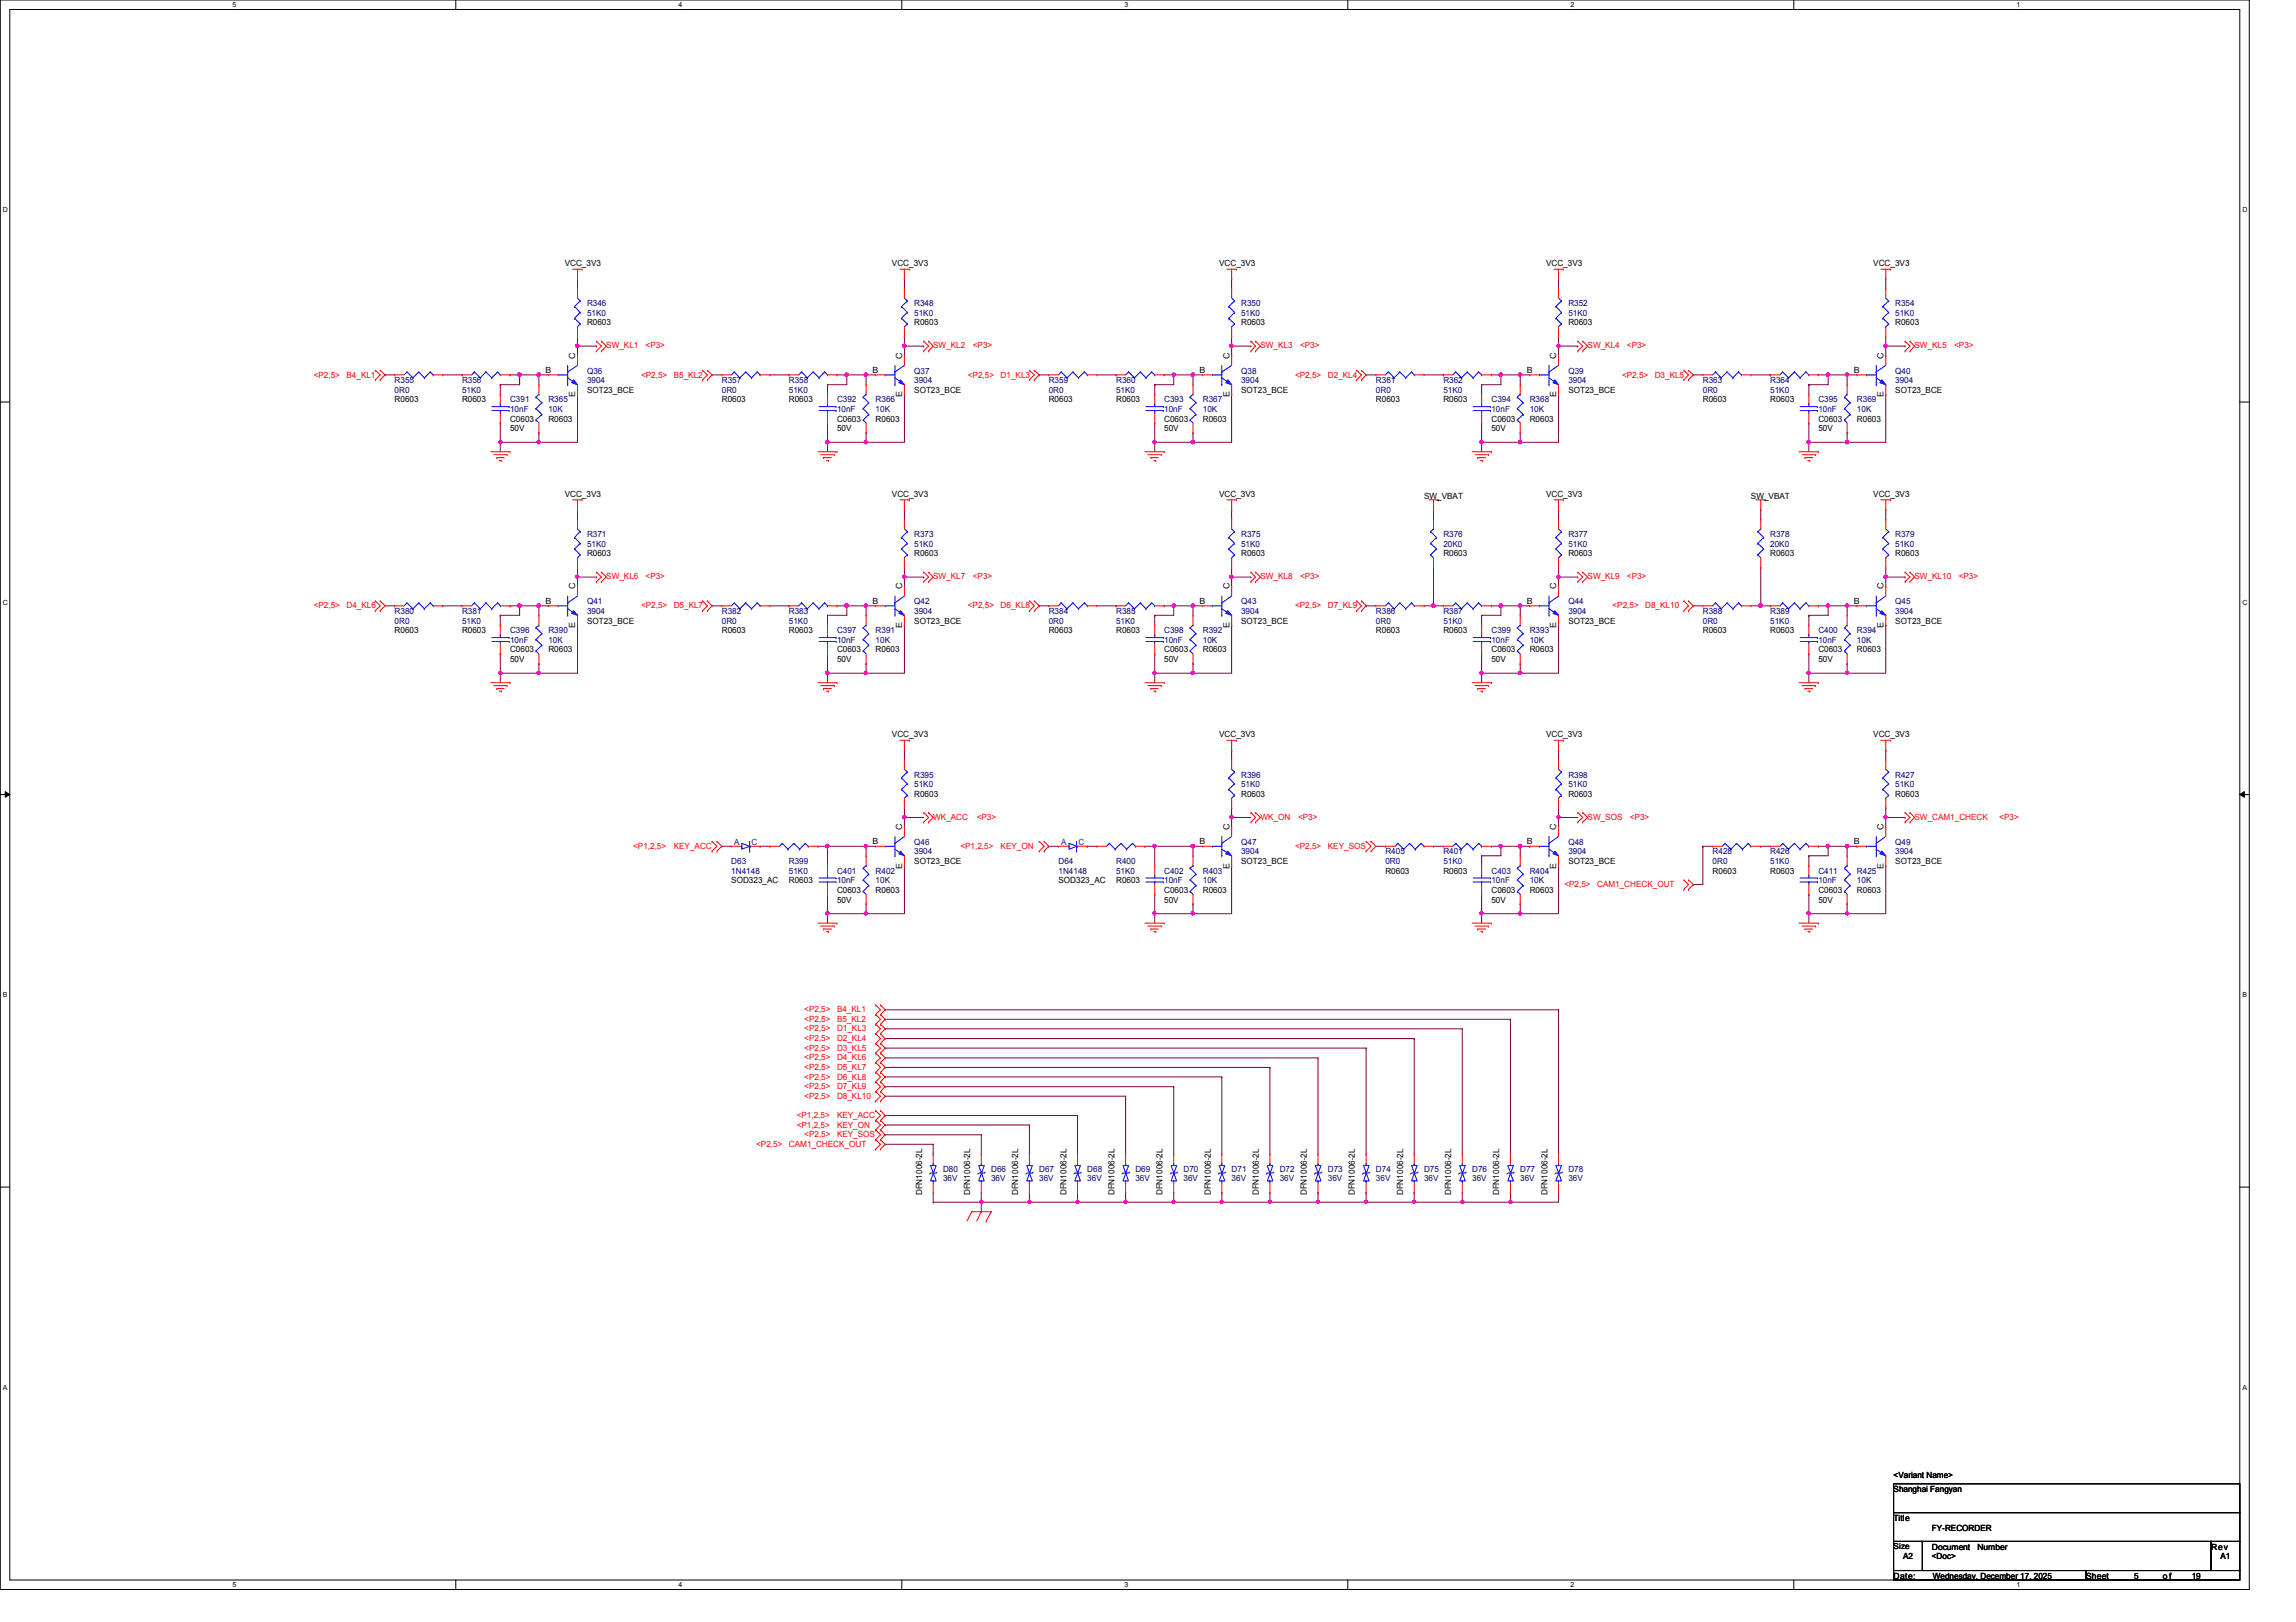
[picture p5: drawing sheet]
<svg xmlns="http://www.w3.org/2000/svg" width="297mm" height="210mm" viewBox="0 0 297 210" stroke-linecap="round" stroke-linejoin="round" font-family="sans-serif">
<defs><g id="words">
<g font-size="1.1">
<text x="73.1" y="34.4">VCC_3V3</text>
<text x="115.4" y="34.4">VCC_3V3</text>
<text x="157.7" y="34.4">VCC_3V3</text>
<text x="200" y="34.4">VCC_3V3</text>
<text x="242.4" y="34.4">VCC_3V3</text>
<text x="74.4" y="46.4" transform="rotate(-90 74.4 46.4)">C</text>
<text x="75.9" y="42.1">R0603</text>
<text x="116.7" y="46.4" transform="rotate(-90 116.7 46.4)">C</text>
<text x="118.3" y="42.1">R0603</text>
<text x="159" y="46.4" transform="rotate(-90 159 46.4)">C</text>
<text x="160.6" y="42.1">R0603</text>
<text x="201.3" y="46.4" transform="rotate(-90 201.3 46.4)">C</text>
<text x="202.9" y="42.1">R0603</text>
<text x="243.7" y="46.4" transform="rotate(-90 243.7 46.4)">C</text>
<text x="245.2" y="42.1">R0603</text>
<text x="51.1" y="52.1">R0603</text>
<text x="59.8" y="52.1">R0603</text>
<text x="70.6" y="48.2">B</text>
<text x="74.4" y="51.4" transform="rotate(-90 74.4 51.4)">E</text>
<text x="75.9" y="50.8">SOT23_BCE</text>
<text x="93.4" y="52.1">R0603</text>
<text x="102.1" y="52.1">R0603</text>
<text x="112.9" y="48.2">B</text>
<text x="116.7" y="51.4" transform="rotate(-90 116.7 51.4)">E</text>
<text x="118.3" y="50.8">SOT23_BCE</text>
<text x="135.7" y="52.1">R0603</text>
<text x="144.4" y="52.1">R0603</text>
<text x="155.2" y="48.2">B</text>
<text x="159" y="51.4" transform="rotate(-90 159 51.4)">E</text>
<text x="160.6" y="50.8">SOT23_BCE</text>
<text x="178" y="52.1">R0603</text>
<text x="186.7" y="52.1">R0603</text>
<text x="197.5" y="48.2">B</text>
<text x="201.3" y="51.4" transform="rotate(-90 201.3 51.4)">E</text>
<text x="202.9" y="50.8">SOT23_BCE</text>
<text x="220.3" y="52.1">R0603</text>
<text x="229" y="52.1">R0603</text>
<text x="239.8" y="48.2">B</text>
<text x="243.7" y="51.4" transform="rotate(-90 243.7 51.4)">E</text>
<text x="245.2" y="50.8">SOT23_BCE</text>
<text x="66" y="55.8">50V</text>
<text x="66" y="54.6">C0603</text>
<text x="70.9" y="54.6">R0603</text>
<text x="108.3" y="55.8">50V</text>
<text x="108.3" y="54.6">C0603</text>
<text x="113.3" y="54.6">R0603</text>
<text x="150.6" y="55.8">50V</text>
<text x="150.6" y="54.6">C0603</text>
<text x="155.6" y="54.6">R0603</text>
<text x="193" y="55.8">50V</text>
<text x="193" y="54.6">C0603</text>
<text x="197.9" y="54.6">R0603</text>
<text x="235.2" y="55.8">50V</text>
<text x="235.2" y="54.6">C0603</text>
<text x="240.2" y="54.6">R0603</text>
<text x="73.1" y="64.3">VCC_3V3</text>
<text x="115.4" y="64.3">VCC_3V3</text>
<text x="157.7" y="64.3">VCC_3V3</text>
<text x="184.2" y="64.5">SW_VBAT</text>
<text x="200" y="64.3">VCC_3V3</text>
<text x="226.5" y="64.5">SW_VBAT</text>
<text x="242.4" y="64.3">VCC_3V3</text>
<text x="75.9" y="72">R0603</text>
<text x="118.3" y="72">R0603</text>
<text x="160.6" y="72">R0603</text>
<text x="186.7" y="72">R0603</text>
<text x="202.9" y="72">R0603</text>
<text x="229" y="72">R0603</text>
<text x="245.2" y="72">R0603</text>
<text x="74.4" y="76.2" transform="rotate(-90 74.4 76.2)">C</text>
<text x="116.7" y="76.2" transform="rotate(-90 116.7 76.2)">C</text>
<text x="159" y="76.2" transform="rotate(-90 159 76.2)">C</text>
<text x="201.3" y="76.2" transform="rotate(-90 201.3 76.2)">C</text>
<text x="243.7" y="76.2" transform="rotate(-90 243.7 76.2)">C</text>
<text x="51.1" y="82">R0603</text>
<text x="59.8" y="82">R0603</text>
<text x="70.6" y="78.1">B</text>
<text x="74.4" y="81.3" transform="rotate(-90 74.4 81.3)">E</text>
<text x="75.9" y="80.7">SOT23_BCE</text>
<text x="93.4" y="82">R0603</text>
<text x="102.1" y="82">R0603</text>
<text x="112.9" y="78.1">B</text>
<text x="116.7" y="81.3" transform="rotate(-90 116.7 81.3)">E</text>
<text x="118.3" y="80.7">SOT23_BCE</text>
<text x="135.7" y="82">R0603</text>
<text x="144.4" y="82">R0603</text>
<text x="155.2" y="78.1">B</text>
<text x="159" y="81.3" transform="rotate(-90 159 81.3)">E</text>
<text x="160.6" y="80.7">SOT23_BCE</text>
<text x="178" y="82">R0603</text>
<text x="186.7" y="82">R0603</text>
<text x="197.5" y="78.1">B</text>
<text x="201.3" y="81.3" transform="rotate(-90 201.3 81.3)">E</text>
<text x="202.9" y="80.7">SOT23_BCE</text>
<text x="220.3" y="82">R0603</text>
<text x="229" y="82">R0603</text>
<text x="239.8" y="78.1">B</text>
<text x="243.7" y="81.3" transform="rotate(-90 243.7 81.3)">E</text>
<text x="245.2" y="80.7">SOT23_BCE</text>
<text x="66" y="85.7">50V</text>
<text x="66" y="84.4">C0603</text>
<text x="70.9" y="84.4">R0603</text>
<text x="108.3" y="85.7">50V</text>
<text x="108.3" y="84.4">C0603</text>
<text x="113.3" y="84.4">R0603</text>
<text x="150.6" y="85.7">50V</text>
<text x="150.6" y="84.4">C0603</text>
<text x="155.6" y="84.4">R0603</text>
<text x="193" y="85.7">50V</text>
<text x="193" y="84.4">C0603</text>
<text x="197.9" y="84.4">R0603</text>
<text x="235.2" y="85.7">50V</text>
<text x="235.2" y="84.4">C0603</text>
<text x="240.2" y="84.4">R0603</text>
<text x="115.4" y="95.4">VCC_3V3</text>
<text x="157.7" y="95.4">VCC_3V3</text>
<text x="200" y="95.4">VCC_3V3</text>
<text x="242.4" y="95.4">VCC_3V3</text>
<text x="116.7" y="107.4" transform="rotate(-90 116.7 107.4)">C</text>
<text x="118.3" y="103.1">R0603</text>
<text x="159" y="107.4" transform="rotate(-90 159 107.4)">C</text>
<text x="160.6" y="103.1">R0603</text>
<text x="201.3" y="107.4" transform="rotate(-90 201.3 107.4)">C</text>
<text x="202.9" y="103.1">R0603</text>
<text x="243.7" y="107.4" transform="rotate(-90 243.7 107.4)">C</text>
<text x="245.2" y="103.1">R0603</text>
<text x="112.9" y="109.2">B</text>
<text x="116.7" y="112.4" transform="rotate(-90 116.7 112.4)">E</text>
<text x="118.3" y="111.8">SOT23_BCE</text>
<text x="155.2" y="109.2">B</text>
<text x="159" y="112.4" transform="rotate(-90 159 112.4)">E</text>
<text x="160.6" y="111.8">SOT23_BCE</text>
<text x="179.2" y="113.1">R0603</text>
<text x="186.7" y="113.1">R0603</text>
<text x="197.5" y="109.2">B</text>
<text x="201.3" y="112.4" transform="rotate(-90 201.3 112.4)">E</text>
<text x="202.9" y="111.8">SOT23_BCE</text>
<text x="221.6" y="113.1">R0603</text>
<text x="229" y="113.1">R0603</text>
<text x="239.8" y="109.2">B</text>
<text x="243.7" y="112.4" transform="rotate(-90 243.7 112.4)">E</text>
<text x="245.2" y="111.8">SOT23_BCE</text>
<text x="94.6" y="114.3">SOD323_AC</text>
<text x="102.1" y="114.3">R0603</text>
<text x="108.3" y="116.8">50V</text>
<text x="108.3" y="115.5">C0603</text>
<text x="113.3" y="115.5">R0603</text>
<text x="136.9" y="114.3">SOD323_AC</text>
<text x="144.4" y="114.3">R0603</text>
<text x="150.6" y="116.8">50V</text>
<text x="150.6" y="115.5">C0603</text>
<text x="155.6" y="115.5">R0603</text>
<text x="193" y="116.8">50V</text>
<text x="193" y="115.5">C0603</text>
<text x="197.9" y="115.5">R0603</text>
<text x="235.2" y="116.8">50V</text>
<text x="235.2" y="115.5">C0603</text>
<text x="240.2" y="115.5">R0603</text>
<text x="119.3" y="154.7" transform="rotate(-90 119.3 154.7)">DFN1006-2L</text>
<text x="125.5" y="154.7" transform="rotate(-90 125.5 154.7)">DFN1006-2L</text>
<text x="131.7" y="154.7" transform="rotate(-90 131.7 154.7)">DFN1006-2L</text>
<text x="138" y="154.7" transform="rotate(-90 138 154.7)">DFN1006-2L</text>
<text x="144.2" y="154.7" transform="rotate(-90 144.2 154.7)">DFN1006-2L</text>
<text x="150.4" y="154.7" transform="rotate(-90 150.4 154.7)">DFN1006-2L</text>
<text x="156.6" y="154.7" transform="rotate(-90 156.6 154.7)">DFN1006-2L</text>
<text x="162.9" y="154.7" transform="rotate(-90 162.9 154.7)">DFN1006-2L</text>
<text x="169.1" y="154.7" transform="rotate(-90 169.1 154.7)">DFN1006-2L</text>
<text x="175.3" y="154.7" transform="rotate(-90 175.3 154.7)">DFN1006-2L</text>
<text x="181.5" y="154.7" transform="rotate(-90 181.5 154.7)">DFN1006-2L</text>
<text x="187.7" y="154.7" transform="rotate(-90 187.7 154.7)">DFN1006-2L</text>
<text x="194" y="154.7" transform="rotate(-90 194 154.7)">DFN1006-2L</text>
<text x="200.2" y="154.7" transform="rotate(-90 200.2 154.7)">DFN1006-2L</text>
<text x="245" y="191.2">&lt;Variant Name&gt;</text>
<text x="245" y="193.1">Shanghai Fangyan</text>
<text x="245" y="196.8">Title</text>
<text x="245" y="200.4">Size</text>
<text x="246.2" y="201.8">A2</text>
<text x="249.9" y="200.5">Document</text>
<text x="249.9" y="201.8">&lt;Doc&gt;</text>
<text x="249.9" y="198.1">FY-RECORDER</text>
<text x="255.8" y="200.5">Number</text>
<text x="286" y="200.5">Rev</text>
<text x="287.3" y="201.8">A1</text>
<text x="245" y="204.3">Date:</text>
<text x="250.1" y="204.3">Wednesday, December 17, 2025</text>
<text x="269.9" y="204.3">Sheet</text>
<text x="276.1" y="204.3">5</text>
<text x="279.8" y="204.3">o f</text>
<text x="283.5" y="204.3">19</text>
</g>
<g font-size="1.1" fill="#00007f">
<text x="75.9" y="39.6">R346</text>
<text x="75.9" y="40.9">51K0</text>
<text x="118.3" y="39.6">R348</text>
<text x="118.3" y="40.9">51K0</text>
<text x="160.6" y="39.6">R350</text>
<text x="160.6" y="40.9">51K0</text>
<text x="202.9" y="39.6">R352</text>
<text x="202.9" y="40.9">51K0</text>
<text x="245.2" y="39.6">R354</text>
<text x="245.2" y="40.9">51K0</text>
<text x="51.1" y="49.6">R355</text>
<text x="51.1" y="50.8">0R0</text>
<text x="59.8" y="49.6">R356</text>
<text x="59.8" y="50.8">51K0</text>
<text x="66" y="52.1">C391</text>
<text x="66" y="53.3">10nF</text>
<text x="70.9" y="52.1">R365</text>
<text x="70.9" y="53.3">10K</text>
<text x="75.9" y="48.3">Q36</text>
<text x="75.9" y="49.6">3904</text>
<text x="93.4" y="49.6">R357</text>
<text x="93.4" y="50.8">0R0</text>
<text x="102.1" y="49.6">R358</text>
<text x="102.1" y="50.8">51K0</text>
<text x="108.3" y="52.1">C392</text>
<text x="108.3" y="53.3">10nF</text>
<text x="113.3" y="52.1">R366</text>
<text x="113.3" y="53.3">10K</text>
<text x="118.3" y="48.3">Q37</text>
<text x="118.3" y="49.6">3904</text>
<text x="135.7" y="49.6">R359</text>
<text x="135.7" y="50.8">0R0</text>
<text x="144.4" y="49.6">R360</text>
<text x="144.4" y="50.8">51K0</text>
<text x="150.6" y="52.1">C393</text>
<text x="150.6" y="53.3">10nF</text>
<text x="155.6" y="52.1">R367</text>
<text x="155.6" y="53.3">10K</text>
<text x="160.6" y="48.3">Q38</text>
<text x="160.6" y="49.6">3904</text>
<text x="178" y="49.6">R361</text>
<text x="178" y="50.8">0R0</text>
<text x="186.7" y="49.6">R362</text>
<text x="186.7" y="50.8">51K0</text>
<text x="193" y="52.1">C394</text>
<text x="193" y="53.3">10nF</text>
<text x="197.9" y="52.1">R368</text>
<text x="197.9" y="53.3">10K</text>
<text x="202.9" y="48.3">Q39</text>
<text x="202.9" y="49.6">3904</text>
<text x="220.3" y="49.6">R363</text>
<text x="220.3" y="50.8">0R0</text>
<text x="229" y="49.6">R364</text>
<text x="229" y="50.8">51K0</text>
<text x="235.2" y="52.1">C395</text>
<text x="235.2" y="53.3">10nF</text>
<text x="240.2" y="52.1">R369</text>
<text x="240.2" y="53.3">10K</text>
<text x="245.2" y="48.3">Q40</text>
<text x="245.2" y="49.6">3904</text>
<text x="75.9" y="69.5">R371</text>
<text x="75.9" y="70.7">51K0</text>
<text x="118.3" y="69.5">R373</text>
<text x="118.3" y="70.7">51K0</text>
<text x="160.6" y="69.5">R375</text>
<text x="160.6" y="70.7">51K0</text>
<text x="186.7" y="69.5">R376</text>
<text x="186.7" y="70.7">20K0</text>
<text x="202.9" y="69.5">R377</text>
<text x="202.9" y="70.7">51K0</text>
<text x="229" y="69.5">R378</text>
<text x="229" y="70.7">20K0</text>
<text x="245.2" y="69.5">R379</text>
<text x="245.2" y="70.7">51K0</text>
<text x="51.1" y="79.5">R380</text>
<text x="51.1" y="80.7">0R0</text>
<text x="59.8" y="79.5">R381</text>
<text x="59.8" y="80.7">51K0</text>
<text x="66" y="82">C396</text>
<text x="66" y="83.2">10nF</text>
<text x="70.9" y="82">R390</text>
<text x="70.9" y="83.2">10K</text>
<text x="75.9" y="78.2">Q41</text>
<text x="75.9" y="79.5">3904</text>
<text x="93.4" y="79.5">R382</text>
<text x="93.4" y="80.7">0R0</text>
<text x="102.1" y="79.5">R383</text>
<text x="102.1" y="80.7">51K0</text>
<text x="108.3" y="82">C397</text>
<text x="108.3" y="83.2">10nF</text>
<text x="113.3" y="82">R391</text>
<text x="113.3" y="83.2">10K</text>
<text x="118.3" y="78.2">Q42</text>
<text x="118.3" y="79.5">3904</text>
<text x="135.7" y="79.5">R384</text>
<text x="135.7" y="80.7">0R0</text>
<text x="144.4" y="79.5">R385</text>
<text x="144.4" y="80.7">51K0</text>
<text x="150.6" y="82">C398</text>
<text x="150.6" y="83.2">10nF</text>
<text x="155.6" y="82">R392</text>
<text x="155.6" y="83.2">10K</text>
<text x="160.6" y="78.2">Q43</text>
<text x="160.6" y="79.5">3904</text>
<text x="178" y="79.5">R386</text>
<text x="178" y="80.7">0R0</text>
<text x="186.7" y="79.5">R387</text>
<text x="186.7" y="80.7">51K0</text>
<text x="193" y="82">C399</text>
<text x="193" y="83.2">10nF</text>
<text x="197.9" y="82">R393</text>
<text x="197.9" y="83.2">10K</text>
<text x="202.9" y="78.2">Q44</text>
<text x="202.9" y="79.5">3904</text>
<text x="220.3" y="79.5">R388</text>
<text x="220.3" y="80.7">0R0</text>
<text x="229" y="79.5">R389</text>
<text x="229" y="80.7">51K0</text>
<text x="235.2" y="82">C400</text>
<text x="235.2" y="83.2">10nF</text>
<text x="240.2" y="82">R394</text>
<text x="240.2" y="83.2">10K</text>
<text x="245.2" y="78.2">Q45</text>
<text x="245.2" y="79.5">3904</text>
<text x="118.3" y="100.6">R395</text>
<text x="118.3" y="101.9">51K0</text>
<text x="160.6" y="100.6">R396</text>
<text x="160.6" y="101.9">51K0</text>
<text x="202.9" y="100.6">R398</text>
<text x="202.9" y="101.9">51K0</text>
<text x="245.2" y="100.6">R427</text>
<text x="245.2" y="101.9">51K0</text>
<text x="94.6" y="111.8">D63</text>
<text x="94.6" y="113.1">1N4148</text>
<text x="102.1" y="111.8">R399</text>
<text x="102.1" y="113.1">51K0</text>
<text x="108.3" y="113.1">C401</text>
<text x="113.3" y="113.1">R402</text>
<text x="118.3" y="109.3">Q46</text>
<text x="118.3" y="110.6">3904</text>
<text x="136.9" y="111.8">D64</text>
<text x="136.9" y="113.1">1N4148</text>
<text x="144.4" y="111.8">R400</text>
<text x="144.4" y="113.1">51K0</text>
<text x="150.6" y="113.1">C402</text>
<text x="155.6" y="113.1">R403</text>
<text x="160.6" y="109.3">Q47</text>
<text x="160.6" y="110.6">3904</text>
<text x="179.2" y="110.6">R405</text>
<text x="179.2" y="111.8">0R0</text>
<text x="186.7" y="110.6">R401</text>
<text x="186.7" y="111.8">51K0</text>
<text x="193" y="113.1">C403</text>
<text x="197.9" y="113.1">R404</text>
<text x="202.9" y="109.3">Q48</text>
<text x="202.9" y="110.6">3904</text>
<text x="221.6" y="110.6">R428</text>
<text x="221.6" y="111.8">0R0</text>
<text x="229" y="110.6">R426</text>
<text x="229" y="111.8">51K0</text>
<text x="235.2" y="113.1">C411</text>
<text x="240.2" y="113.1">R425</text>
<text x="245.2" y="109.3">Q49</text>
<text x="245.2" y="110.6">3904</text>
<text x="108.3" y="114.3">10nF</text>
<text x="113.3" y="114.3">10K</text>
<text x="150.6" y="114.3">10nF</text>
<text x="155.6" y="114.3">10K</text>
<text x="193" y="114.3">10nF</text>
<text x="197.9" y="114.3">10K</text>
<text x="235.2" y="114.3">10nF</text>
<text x="240.2" y="114.3">10K</text>
<text x="122" y="151.6">D80</text>
<text x="122" y="152.9">36V</text>
<text x="128.2" y="151.6">D66</text>
<text x="128.2" y="152.9">36V</text>
<text x="134.4" y="151.6">D67</text>
<text x="134.4" y="152.9">36V</text>
<text x="140.7" y="151.6">D68</text>
<text x="140.7" y="152.9">36V</text>
<text x="146.9" y="151.6">D69</text>
<text x="146.9" y="152.9">36V</text>
<text x="153.1" y="151.6">D70</text>
<text x="153.1" y="152.9">36V</text>
<text x="159.3" y="151.6">D71</text>
<text x="159.3" y="152.9">36V</text>
<text x="165.6" y="151.6">D72</text>
<text x="165.6" y="152.9">36V</text>
<text x="171.8" y="151.6">D73</text>
<text x="171.8" y="152.9">36V</text>
<text x="178" y="151.6">D74</text>
<text x="178" y="152.9">36V</text>
<text x="184.2" y="151.6">D75</text>
<text x="184.2" y="152.9">36V</text>
<text x="190.5" y="151.6">D76</text>
<text x="190.5" y="152.9">36V</text>
<text x="196.7" y="151.6">D77</text>
<text x="196.7" y="152.9">36V</text>
<text x="202.9" y="151.6">D78</text>
<text x="202.9" y="152.9">36V</text>
</g>
<g font-size="1.1" fill="#f00">
<text x="78.4" y="45.1">SW_KL1</text>
<text x="83.5" y="45.1">&lt;P3&gt;</text>
<text x="120.7" y="45.1">SW_KL2</text>
<text x="125.9" y="45.1">&lt;P3&gt;</text>
<text x="163.1" y="45.1">SW_KL3</text>
<text x="168.2" y="45.1">&lt;P3&gt;</text>
<text x="205.4" y="45.1">SW_KL4</text>
<text x="210.5" y="45.1">&lt;P3&gt;</text>
<text x="247.7" y="45.1">SW_KL5</text>
<text x="252.8" y="45.1">&lt;P3&gt;</text>
<text x="40.6" y="48.9">&lt;P2,5&gt;</text>
<text x="44.8" y="48.9">B4_KL1</text>
<text x="82.9" y="48.9">&lt;P2,5&gt;</text>
<text x="87.2" y="48.9">B5_KL2</text>
<text x="125.2" y="48.9">&lt;P2,5&gt;</text>
<text x="129.5" y="48.9">D1_KL3</text>
<text x="167.6" y="48.9">&lt;P2,5&gt;</text>
<text x="171.8" y="48.9">D2_KL4</text>
<text x="209.8" y="48.9">&lt;P2,5&gt;</text>
<text x="214.1" y="48.9">D3_KL5</text>
<text x="78.4" y="75">SW_KL6</text>
<text x="83.5" y="75">&lt;P3&gt;</text>
<text x="120.7" y="75">SW_KL7</text>
<text x="125.9" y="75">&lt;P3&gt;</text>
<text x="163.1" y="75">SW_KL8</text>
<text x="168.2" y="75">&lt;P3&gt;</text>
<text x="205.4" y="75">SW_KL9</text>
<text x="210.5" y="75">&lt;P3&gt;</text>
<text x="247.7" y="75">SW_KL10</text>
<text x="253.4" y="75">&lt;P3&gt;</text>
<text x="40.6" y="78.7">&lt;P2,5&gt;</text>
<text x="44.8" y="78.7">D4_KL6</text>
<text x="82.9" y="78.7">&lt;P2,5&gt;</text>
<text x="87.2" y="78.7">D5_KL7</text>
<text x="125.2" y="78.7">&lt;P2,5&gt;</text>
<text x="129.5" y="78.7">D6_KL8</text>
<text x="167.6" y="78.7">&lt;P2,5&gt;</text>
<text x="171.8" y="78.7">D7_KL9</text>
<text x="208.6" y="78.7">&lt;P2,5&gt;</text>
<text x="212.8" y="78.7">D8_KL10</text>
<text x="120.7" y="106.1">WK_ACC</text>
<text x="126.4" y="106.1">&lt;P3&gt;</text>
<text x="163.1" y="106.1">WK_ON</text>
<text x="167.9" y="106.1">&lt;P3&gt;</text>
<text x="205.4" y="106.1">SW_SOS</text>
<text x="210.9" y="106.1">&lt;P3&gt;</text>
<text x="247.7" y="106.1">SW_CAM1_CHECK</text>
<text x="258.7" y="106.1">&lt;P3&gt;</text>
<text x="81.9" y="109.8">&lt;P1,2,5&gt;</text>
<text x="87.2" y="109.8">KEY_ACC</text>
<text x="124.2" y="109.8">&lt;P1,2,5&gt;</text>
<text x="129.5" y="109.8">KEY_ON</text>
<text x="167.6" y="109.8">&lt;P2,5&gt;</text>
<text x="171.8" y="109.8">KEY_SOS</text>
<text x="202.4" y="114.8">&lt;P2,5&gt;</text>
<text x="206.6" y="114.8">CAM1_CHECK_OUT</text>
<text x="104.1" y="131">&lt;P2,5&gt;</text>
<text x="108.3" y="131">B4_KL1</text>
<text x="104.1" y="132.2">&lt;P2,5&gt;</text>
<text x="104.1" y="136">&lt;P2,5&gt;</text>
<text x="104.1" y="134.7">&lt;P2,5&gt;</text>
<text x="104.1" y="133.5">&lt;P2,5&gt;</text>
<text x="104.1" y="137.2">&lt;P2,5&gt;</text>
<text x="108.3" y="132.2">B5_KL2</text>
<text x="108.3" y="136">D3_KL5</text>
<text x="108.3" y="134.7">D2_KL4</text>
<text x="108.3" y="133.5">D1_KL3</text>
<text x="108.3" y="137.2">D4_KL6</text>
<text x="104.1" y="139.7">&lt;P2,5&gt;</text>
<text x="104.1" y="138.4">&lt;P2,5&gt;</text>
<text x="104.1" y="140.9">&lt;P2,5&gt;</text>
<text x="104.1" y="142.2">&lt;P2,5&gt;</text>
<text x="108.3" y="139.7">D6_KL8</text>
<text x="108.3" y="138.4">D5_KL7</text>
<text x="108.3" y="140.9">D7_KL9</text>
<text x="108.3" y="142.2">D8_KL10</text>
<text x="97.8" y="148.4">&lt;P2,5&gt;</text>
<text x="102.1" y="148.4">CAM1_CHECK_OUT</text>
<text x="103.1" y="144.7">&lt;P1,2,5&gt;</text>
<text x="103.1" y="145.9">&lt;P1,2,5&gt;</text>
<text x="104.1" y="147.2">&lt;P2,5&gt;</text>
<text x="108.3" y="144.7">KEY_ACC</text>
<text x="108.3" y="147.2">KEY_SOS</text>
<text x="108.3" y="145.9">KEY_ON</text>
</g>
<g font-size="1.1" fill="#003f7f">
<text x="95" y="109.3">A</text>
<text x="97.2" y="109.3">C</text>
<text x="137.3" y="109.3">A</text>
<text x="139.5" y="109.3">C</text>
</g>
<g font-size=".9">
<text x="30.1" y=".9">5</text>
<text x="87.8" y=".9">4</text>
<text x="145.5" y=".9">3</text>
<text x="203.2" y=".9">2</text>
<text x="260.9" y=".9">1</text>
<text x=".4" y="27.4">D</text>
<text x="290.1" y="27.4">D</text>
<text x=".4" y="78.2">C</text>
<text x="290.1" y="78.2">C</text>
<text x=".4" y="129">B</text>
<text x="290.1" y="129">B</text>
<text x=".4" y="179.8">A</text>
<text x="290.1" y="179.8">A</text>
<text x="30.1" y="205.4">5</text>
<text x="87.8" y="205.4">4</text>
<text x="145.5" y="205.4">3</text>
<text x="203.2" y="205.4">2</text>
<text x="260.9" y="205.4">1</text>
</g>
</g></defs>
<path d="M0 0h291v205.7h-291zM1.3 1.2h288.5v203.3h-288.5z" fill="none" stroke="#000" stroke-width=".13"/>
<g fill="#fff">
<path d="M30.1 .1h.5v1h-.5z"/>
<path d="M30.1 204.6h.5v1h-.5z"/>
</g>
<path d="M59 0v1.2M59 204.5v1.2" fill="none" stroke="#000" stroke-width=".13"/>
<g fill="#fff">
<path d="M87.8 .1h.5v1h-.5z"/>
<path d="M87.8 204.6h.5v1h-.5z"/>
</g>
<path d="M116.7 0v1.2M116.7 204.5v1.2" fill="none" stroke="#000" stroke-width=".13"/>
<g fill="#fff">
<path d="M145.5 .1h.5v1h-.5z"/>
<path d="M145.5 204.6h.5v1h-.5z"/>
</g>
<path d="M174.4 0v1.2M174.4 204.5v1.2" fill="none" stroke="#000" stroke-width=".13"/>
<g fill="#fff">
<path d="M203.2 .1h.5v1h-.5z"/>
<path d="M203.2 204.6h.5v1h-.5z"/>
</g>
<path d="M232.1 0v1.2M232.1 204.5v1.2" fill="none" stroke="#000" stroke-width=".13"/>
<g fill="#fff">
<path d="M260.9 .1h.5v1h-.5z"/>
<path d="M260.9 204.6h.5v1h-.5z"/>
<path d="M.4 26.6h.6v1h-.6z"/>
<path d="M290.1 26.6h.6v1h-.6z"/>
<path d="M.4 77.4h.6v1h-.6z"/>
<path d="M290.1 77.4h.6v1h-.6z"/>
</g>
<path d="M0 52h1.3M289.8 52h1.2" fill="none" stroke="#000" stroke-width=".13"/>
<g fill="#fff">
<path d="M.4 128.2h.6v1h-.6z"/>
<path d="M290.1 128.2h.6v1h-.6z"/>
</g>
<path d="M0 102.8h1.3M.7 102.4l.6 .4-.6 .4zM289.8 102.8l.6-.4v.8zM289.8 102.8h1.2" fill="none" stroke="#000" stroke-width=".13"/>
<path d="M.7 102.4l.6 .4-.6 .4zM289.8 102.8l.6-.4v.8z" fill="#000"/>
<g fill="#fff">
<path d="M.4 179h.5v1h-.5z"/>
<path d="M290.1 179h.6v1h-.6z"/>
</g>
<path d="M0 153.6h1.3M289.8 153.6h1.2" fill="none" stroke="#000" stroke-width=".13"/>
<g fill="none" stroke="#7f003f" stroke-width=".13">
<path d="M135.7 109.5h.1M135.7 109.5h1.2M114.5 135.6h.1M114.5 136.9h.1M114.5 138.1h.1M114.5 139.4h.1M114.5 130.7h.1M114.5 131.9h.1M114.5 133.1h.1M114.5 134.4h.1M114.5 135.6h62.2M114.5 136.9h56"/>
<path d="M114.5 138.1h49.8M114.5 139.4h43.6M114.5 130.7h87.1M114.5 131.9h80.9M114.5 133.1h74.7M114.5 134.4h68.5M158.1 139.4h.1M158.1 139.4v10M164.3 138.1h.1M164.3 138.1v11.3M170.5 136.9h.1M170.5 136.9v12.5"/>
<path d="M176.7 135.6h.1M176.7 135.6v13.8M183 134.4h.1M183 134.4v15M189.2 133.1h.1M189.2 133.1v16.3M195.4 131.9h.1M195.4 131.9v17.5M201.6 130.7h.1M201.6 130.7v18.7M114.5 140.6h.1M114.5 141.9h.1"/>
<path d="M114.5 146.9h.1M114.5 145.6h.1M114.5 144.4h.1M114.5 140.6h37.3M114.5 141.9h31.1M114.5 146.9h12.5M114.5 145.6h18.7M114.5 144.4h24.9M127 146.9h.1M127 154.3h.1M127 146.9v2.5M127 154.3v1.3"/>
<path d="M133.2 145.6h.1M133.2 145.6v3.8M139.4 144.4h.1M139.4 144.4v5M145.6 141.9h.1M145.6 141.9v7.5M151.8 140.6h.1M151.8 140.6v8.8"/>
</g>
<path d="M126.8 155.4h.3l.1 .1-.1 .2h-.1h-.2z" fill-rule="evenodd" fill="#f0f"/>
<path d="M126.8 155.4h.3l.1 .1-.1 .2h-.1h-.2z" fill="none" stroke="#f0f" stroke-width=".13"/>
<path d="M127 155.6h.1M127 155.6h6.2M127 155.6v1.2M195.4 154.3h.1M195.4 154.3v1.3M201.6 154.3h.1M201.6 154.3v1.3" fill="none" stroke="#7f003f" stroke-width=".13"/>
<path d="M195.3 155.4h.2l.1 .1-.1 .2h-.1h-.1z" fill-rule="evenodd" fill="#f0f"/>
<path d="M195.3 155.4h.2l.1 .1-.1 .2h-.1h-.1z" fill="none" stroke="#f0f" stroke-width=".13"/>
<path d="M189.2 154.3h.1M189.2 154.3v1.3M195.4 155.6h.1M195.4 155.6h6.2" fill="none" stroke="#7f003f" stroke-width=".13"/>
<path d="M189 155.4h.3l.1 .1-.1 .2h-.1h-.2z" fill-rule="evenodd" fill="#f0f"/>
<path d="M189 155.4h.3l.1 .1-.1 .2h-.1h-.2z" fill="none" stroke="#f0f" stroke-width=".13"/>
<path d="M183 154.3h.1M183 154.3v1.3M189.2 155.6h.1M189.2 155.6h6.2" fill="none" stroke="#7f003f" stroke-width=".13"/>
<path d="M182.8 155.4h.3l.1 .1-.1 .2h-.1h-.2z" fill-rule="evenodd" fill="#f0f"/>
<path d="M182.8 155.4h.3l.1 .1-.1 .2h-.1h-.2z" fill="none" stroke="#f0f" stroke-width=".13"/>
<path d="M176.7 154.3h.1M176.7 154.3v1.3M183 155.6h.1M183 155.6h6.2" fill="none" stroke="#7f003f" stroke-width=".13"/>
<path d="M176.6 155.4h.3v.1v.2h-.2h-.1z" fill-rule="evenodd" fill="#f0f"/>
<path d="M176.6 155.4h.3v.1v.2h-.2h-.1z" fill="none" stroke="#f0f" stroke-width=".13"/>
<path d="M170.5 154.3h.1M170.5 154.3v1.3M176.7 155.6h.1M176.7 155.6h6.3" fill="none" stroke="#7f003f" stroke-width=".13"/>
<path d="M170.4 155.4h.3v.1v.2h-.2h-.1z" fill-rule="evenodd" fill="#f0f"/>
<path d="M170.4 155.4h.3v.1v.2h-.2h-.1z" fill="none" stroke="#f0f" stroke-width=".13"/>
<path d="M164.3 154.3h.1M164.3 154.3v1.3M170.5 155.6h.1M170.5 155.6h6.2" fill="none" stroke="#7f003f" stroke-width=".13"/>
<path d="M164.1 155.4h.3l.1 .1-.1 .2h-.1h-.2z" fill-rule="evenodd" fill="#f0f"/>
<path d="M164.1 155.4h.3l.1 .1-.1 .2h-.1h-.2z" fill="none" stroke="#f0f" stroke-width=".13"/>
<path d="M158.1 154.3h.1M158.1 154.3v1.3M164.3 155.6h.1M164.3 155.6h6.2" fill="none" stroke="#7f003f" stroke-width=".13"/>
<path d="M157.9 155.4h.3l.1 .1-.1 .2h-.1h-.2z" fill-rule="evenodd" fill="#f0f"/>
<path d="M157.9 155.4h.3l.1 .1-.1 .2h-.1h-.2z" fill="none" stroke="#f0f" stroke-width=".13"/>
<path d="M145.6 154.3h.1M145.6 155.6h.1M145.6 155.6h18.7M145.6 154.3v1.3M151.8 154.3h.1M151.8 155.6h.1M151.8 154.3v1.3M158.1 155.6h.1" fill="none" stroke="#7f003f" stroke-width=".13"/>
<path d="M151.7 155.4h.3l.1 .1-.1 .2h-.2h-.1z" fill-rule="evenodd" fill="#f0f"/>
<path d="M151.7 155.4h.3l.1 .1-.1 .2h-.2h-.1z" fill="none" stroke="#f0f" stroke-width=".13"/>
<path d="M145.5 155.4h.3v.1v.2h-.2h-.1z" fill-rule="evenodd" fill="#f0f"/>
<path d="M145.5 155.4h.3v.1v.2h-.2h-.1z" fill="none" stroke="#f0f" stroke-width=".13"/>
<path d="M139.4 154.3h.1M139.4 154.3v1.3" fill="none" stroke="#7f003f" stroke-width=".13"/>
<path d="M139.2 155.4h.3l.1 .1-.1 .2h-.1h-.2z" fill-rule="evenodd" fill="#f0f"/>
<path d="M139.2 155.4h.3l.1 .1-.1 .2h-.1h-.2z" fill="none" stroke="#f0f" stroke-width=".13"/>
<path d="M133.2 154.3h.1M133.2 154.3v1.3M139.4 155.6h.1M139.4 155.6h6.2" fill="none" stroke="#7f003f" stroke-width=".13"/>
<path d="M133 155.4h.3l.1 .1-.1 .2h-.1h-.2z" fill-rule="evenodd" fill="#f0f"/>
<path d="M133 155.4h.3l.1 .1-.1 .2h-.1h-.2z" fill="none" stroke="#f0f" stroke-width=".13"/>
<path d="M107.1 118.2h.1M107.1 118.2v1.3M107.1 118.2h5M117 112h.1M117 112v6.2M133.2 155.6h.1M133.2 155.6h6.2" fill="none" stroke="#7f003f" stroke-width=".13"/>
<path d="M111.9 118h.2l.1 .2-.1 .1-.1 .1-.1-.1z" fill-rule="evenodd" fill="#f0f"/>
<path d="M111.9 118h.2l.1 .2-.1 .1-.1 .1-.1-.1z" fill="none" stroke="#f0f" stroke-width=".13"/>
<path d="M106.9 118h.3l.1 .2-.1 .1-.2 .1-.1-.1z" fill-rule="evenodd" fill="#f0f"/>
<path d="M106.9 118h.3l.1 .2-.1 .1-.2 .1-.1-.1z" fill="none" stroke="#f0f" stroke-width=".13"/>
<path d="M117 104.5h.1M117 104.5v1.3" fill="none" stroke="#7f003f" stroke-width=".13"/>
<path d="M116.8 105.6h.3l.1 .1-.1 .2-.1 .1-.2-.1z" fill-rule="evenodd" fill="#f0f"/>
<path d="M116.8 105.6h.3l.1 .1-.1 .2-.1 .1-.2-.1z" fill="none" stroke="#f0f" stroke-width=".13"/>
<path d="M105.8 109.5h.1M105.8 109.5h7.5M107.1 109.5h.1M107.1 109.5v2.5M112.1 109.5h.1M112.1 109.5v1.2" fill="none" stroke="#7f003f" stroke-width=".13"/>
<path d="M111.9 109.3h.2l.1 .2-.1 .1-.1 .1-.1-.1z" fill-rule="evenodd" fill="#f0f"/>
<path d="M111.9 109.3h.2l.1 .2-.1 .1-.1 .1-.1-.1z" fill="none" stroke="#f0f" stroke-width=".13"/>
<path d="M106.9 109.3h.3l.1 .2-.1 .1-.2 .1-.1-.1z" fill-rule="evenodd" fill="#f0f"/>
<path d="M106.9 109.3h.3l.1 .2-.1 .1-.2 .1-.1-.1z" fill="none" stroke="#f0f" stroke-width=".13"/>
<g fill="none" stroke="#7f003f" stroke-width=".13">
<path d="M117 97.1h.1M117 97.1v1.2M93.4 109.5h.1M93.4 109.5h1.2M98.3 109.5h.1M98.3 109.5h1.3M107.1 115.7h.1M107.1 115.7v2.5M112.1 117h.1M112.1 118.2h.1M112.1 117v1.2M112.1 118.2h4.9"/>
<path d="M117 105.8h.1M117 105.8h2.5M117 105.8v1.2M148.1 109.5h.1M148.1 109.5h1.3M149.4 118.2h.1M149.4 118.2h4.9M149.4 118.2v1.3M154.3 109.5h.1M154.3 109.5v1.2M159.3 112h.1M159.3 104.5h.1"/>
<path d="M159.3 104.5v1.3M159.3 112v6.2"/>
</g>
<path d="M154.1 109.3h.4l.1 .2-.1 .1-.2 .1-.2-.1z" fill-rule="evenodd" fill="#f0f"/>
<path d="M154.1 109.3h.4l.1 .2-.1 .1-.2 .1-.2-.1z" fill="none" stroke="#f0f" stroke-width=".13"/>
<path d="M149.4 109.5h.1M149.4 109.5v2.5M154.3 109.5h.1M154.3 109.5h1.3" fill="none" stroke="#7f003f" stroke-width=".13"/>
<path d="M149.2 109.3h.3l.1 .2-.1 .1-.2 .1-.1-.1z" fill-rule="evenodd" fill="#f0f"/>
<path d="M149.2 109.3h.3l.1 .2-.1 .1-.2 .1-.1-.1z" fill="none" stroke="#f0f" stroke-width=".13"/>
<path d="M149.4 109.5h.1M149.4 109.5h4.9M154.3 117h.1M154.3 117v1.2" fill="none" stroke="#7f003f" stroke-width=".13"/>
<path d="M154.1 118h.4l.1 .2-.1 .1-.2 .1-.2-.1z" fill-rule="evenodd" fill="#f0f"/>
<path d="M154.1 118h.4l.1 .2-.1 .1-.2 .1-.2-.1z" fill="none" stroke="#f0f" stroke-width=".13"/>
<path d="M149.4 115.7h.1M149.4 115.7v2.5" fill="none" stroke="#7f003f" stroke-width=".13"/>
<path d="M149.2 118h.3l.1 .2-.1 .1-.2 .1-.1-.1z" fill-rule="evenodd" fill="#f0f"/>
<path d="M149.2 118h.3l.1 .2-.1 .1-.2 .1-.1-.1z" fill="none" stroke="#f0f" stroke-width=".13"/>
<g fill="none" stroke="#7f003f" stroke-width=".13">
<path d="M159.3 97.1h.1M159.3 97.1v1.2M140.7 109.5h.1M140.7 109.5h1.2M154.3 118.2h.1M154.3 118.2h5M191.7 118.2h.1M191.7 118.2h5M191.7 118.2v1.3M201.6 112h.1M201.6 104.5h.1M201.6 104.5v1.3"/>
<path d="M201.6 112v6.2"/>
</g>
<path d="M201.5 105.6h.3v.1v.2l-.2 .1-.1-.1z" fill-rule="evenodd" fill="#f0f"/>
<path d="M201.5 105.6h.3v.1v.2l-.2 .1-.1-.1z" fill="none" stroke="#f0f" stroke-width=".13"/>
<path d="M193 109.5h.1M193 109.5h1.2M196.7 109.5h.1M196.7 109.5h1.2M196.7 109.5v1.2M197.9 109.5h.1" fill="none" stroke="#7f003f" stroke-width=".13"/>
<path d="M196.5 109.3h.3l.1 .2-.1 .1-.2 .1-.1-.1z" fill-rule="evenodd" fill="#f0f"/>
<path d="M196.5 109.3h.3l.1 .2-.1 .1-.2 .1-.1-.1z" fill="none" stroke="#f0f" stroke-width=".13"/>
<path d="M191.7 115.7h.1M191.7 115.7v2.5M196.7 117h.1M196.7 117v1.2" fill="none" stroke="#7f003f" stroke-width=".13"/>
<path d="M191.5 118h.3l.1 .2-.1 .1-.2 .1-.1-.1z" fill-rule="evenodd" fill="#f0f"/>
<path d="M191.5 118h.3l.1 .2-.1 .1-.2 .1-.1-.1z" fill="none" stroke="#f0f" stroke-width=".13"/>
<path d="M196.7 118.2h.1M196.7 118.2h4.9" fill="none" stroke="#7f003f" stroke-width=".13"/>
<path d="M196.5 118h.3l.1 .2-.1 .1-.2 .1-.1-.1z" fill-rule="evenodd" fill="#f0f"/>
<path d="M196.5 118h.3l.1 .2-.1 .1-.2 .1-.1-.1z" fill="none" stroke="#f0f" stroke-width=".13"/>
<path d="M201.6 97.1h.1M201.6 97.1v1.2M159.3 105.8h.1M159.3 105.8h2.5M159.3 105.8v1.2" fill="none" stroke="#7f003f" stroke-width=".13"/>
<path d="M159.1 105.6h.4l.1 .1-.1 .2-.2 .1-.2-.1z" fill-rule="evenodd" fill="#f0f"/>
<path d="M159.1 105.6h.4l.1 .1-.1 .2-.2 .1-.2-.1z" fill="none" stroke="#f0f" stroke-width=".13"/>
<path d="M191.7 110.7h.1M191.7 110.7v1.3M194.2 109.5h.1M194.2 109.5v1.2h-2.5M194.2 109.5h2.5M201.6 105.8h.1M201.6 105.8h2.5M201.6 105.8v1.2" fill="none" stroke="#7f003f" stroke-width=".13"/>
<path d="M194 109.3h.3l.1 .2-.1 .1-.2 .1-.1-.1z" fill-rule="evenodd" fill="#f0f"/>
<path d="M194 109.3h.3l.1 .2-.1 .1-.2 .1-.1-.1z" fill="none" stroke="#f0f" stroke-width=".13"/>
<path d="M64.7 57.2h.1M64.7 57.2v1.3M74.7 51h.1M74.7 51v6.2M185.5 109.5h.1M185.5 109.5h1.2" fill="none" stroke="#7f003f" stroke-width=".13"/>
<path d="M64.6 57h.3v.2v.2h-.2h-.1z" fill-rule="evenodd" fill="#f0f"/>
<path d="M64.6 57h.3v.2v.2h-.2h-.1z" fill="none" stroke="#f0f" stroke-width=".13"/>
<path d="M64.7 57.2h.1M64.7 57.2h5M66 48.5h.1M66 48.5h1.2M74.7 44.8h.1M74.7 43.6v1.2" fill="none" stroke="#7f003f" stroke-width=".13"/>
<path d="M67 48.3h.4v.2v.1l-.2 .1-.2-.1z" fill-rule="evenodd" fill="#f0f"/>
<path d="M67 48.3h.4v.2v.1l-.2 .1-.2-.1z" fill="none" stroke="#f0f" stroke-width=".13"/>
<path d="M69.7 48.5h.1M69.7 48.5v1.3" fill="none" stroke="#7f003f" stroke-width=".13"/>
<path d="M69.5 48.3h.4v.2v.1l-.2 .1-.2-.1z" fill-rule="evenodd" fill="#f0f"/>
<path d="M69.5 48.3h.4v.2v.1l-.2 .1-.2-.1z" fill="none" stroke="#f0f" stroke-width=".13"/>
<path d="M64.7 54.7h.1M64.7 54.7v2.5M69.7 48.5h.1M69.7 56h.1M69.7 57.2h.1M69.7 48.5h1.2M69.7 56v1.2M69.7 57.2h5" fill="none" stroke="#7f003f" stroke-width=".13"/>
<path d="M69.5 57h.4v.2v.2h-.2h-.2z" fill-rule="evenodd" fill="#f0f"/>
<path d="M69.5 57h.4v.2v.2h-.2h-.2z" fill="none" stroke="#f0f" stroke-width=".13"/>
<path d="M74.7 36.1h.1M74.7 36.1v1.2M57.3 48.5h2.5M59.8 48.5h.1M64.7 49.8h.1M64.7 49.8v1.2M67.2 48.5h.1M67.2 48.5v1.3h-2.5M67.2 48.5h2.5M74.7 44.8h2.5M77.2 44.8h.1" fill="none" stroke="#7f003f" stroke-width=".13"/>
<path d="M74.5 44.6h.3l.1 .1-.1 .2-.1 .1-.2-.1z" fill-rule="evenodd" fill="#f0f"/>
<path d="M74.5 44.6h.3l.1 .1-.1 .2-.1 .1-.2-.1z" fill="none" stroke="#f0f" stroke-width=".13"/>
<path d="M74.7 46h.1M74.7 44.8v1.2M107.1 57.2h.1M107.1 57.2v1.3M107.1 57.2h5M117 51h.1M117 51v6.2" fill="none" stroke="#7f003f" stroke-width=".13"/>
<path d="M111.9 57h.2l.1 .2-.1 .2h-.1h-.1z" fill-rule="evenodd" fill="#f0f"/>
<path d="M111.9 57h.2l.1 .2-.1 .2h-.1h-.1z" fill="none" stroke="#f0f" stroke-width=".13"/>
<path d="M106.9 57h.3l.1 .2-.1 .2h-.2h-.1z" fill-rule="evenodd" fill="#f0f"/>
<path d="M106.9 57h.3l.1 .2-.1 .2h-.2h-.1z" fill="none" stroke="#f0f" stroke-width=".13"/>
<g fill="none" stroke="#7f003f" stroke-width=".13">
<path d="M117 36.1h.1M117 36.1v1.2M107.1 54.7h.1M107.1 49.8h.1M107.1 49.8v1.2M107.1 54.7v2.5M108.3 48.5h.1M108.3 48.5h5M109.6 48.5h.1M109.6 48.5v1.3h-2.5M112.1 48.5h.1M112.1 56h.1"/>
<path d="M112.1 57.2h.1M112.1 48.5v1.3M112.1 56v1.2M112.1 57.2h4.9M117 44.8h.1M117 43.6v1.2"/>
</g>
<path d="M111.9 48.3h.2l.1 .2-.1 .1-.1 .1-.1-.1z" fill-rule="evenodd" fill="#f0f"/>
<path d="M111.9 48.3h.2l.1 .2-.1 .1-.1 .1-.1-.1z" fill="none" stroke="#f0f" stroke-width=".13"/>
<path d="M109.4 48.3h.3l.1 .2-.1 .1-.2 .1-.1-.1z" fill-rule="evenodd" fill="#f0f"/>
<path d="M109.4 48.3h.3l.1 .2-.1 .1-.2 .1-.1-.1z" fill="none" stroke="#f0f" stroke-width=".13"/>
<path d="M99.6 48.5h2.5M102.1 48.5h.1M117 44.8h2.5M119.5 44.8h.1" fill="none" stroke="#7f003f" stroke-width=".13"/>
<path d="M116.8 44.6h.3l.1 .1-.1 .2-.1 .1-.2-.1z" fill-rule="evenodd" fill="#f0f"/>
<path d="M116.8 44.6h.3l.1 .1-.1 .2-.1 .1-.2-.1z" fill="none" stroke="#f0f" stroke-width=".13"/>
<path d="M117 46h.1M117 44.8v1.2M149.4 57.2h.1M149.4 57.2v1.3M149.4 57.2h4.9M159.3 51h.1M159.3 44.8h.1M159.3 43.6v1.2M159.3 51v6.2" fill="none" stroke="#7f003f" stroke-width=".13"/>
<path d="M159.1 44.6h.4l.1 .1-.1 .2-.2 .1-.2-.1z" fill-rule="evenodd" fill="#f0f"/>
<path d="M159.1 44.6h.4l.1 .1-.1 .2-.2 .1-.2-.1z" fill="none" stroke="#f0f" stroke-width=".13"/>
<path d="M150.6 48.5h.1M150.6 48.5h1.2" fill="none" stroke="#7f003f" stroke-width=".13"/>
<path d="M151.7 48.3h.3l.1 .2-.1 .1-.2 .1-.1-.1z" fill-rule="evenodd" fill="#f0f"/>
<path d="M151.7 48.3h.3l.1 .2-.1 .1-.2 .1-.1-.1z" fill="none" stroke="#f0f" stroke-width=".13"/>
<path d="M154.3 48.5h.1M154.3 48.5v1.3" fill="none" stroke="#7f003f" stroke-width=".13"/>
<path d="M154.1 48.3h.4l.1 .2-.1 .1-.2 .1-.2-.1z" fill-rule="evenodd" fill="#f0f"/>
<path d="M154.1 48.3h.4l.1 .2-.1 .1-.2 .1-.2-.1z" fill="none" stroke="#f0f" stroke-width=".13"/>
<path d="M154.3 48.5h.1M154.3 56h.1M154.3 48.5h1.3M154.3 56v1.2" fill="none" stroke="#7f003f" stroke-width=".13"/>
<path d="M154.1 57h.4l.1 .2-.1 .2h-.2h-.2z" fill-rule="evenodd" fill="#f0f"/>
<path d="M154.1 57h.4l.1 .2-.1 .2h-.2h-.2z" fill="none" stroke="#f0f" stroke-width=".13"/>
<path d="M149.4 54.7h.1M149.4 54.7v2.5" fill="none" stroke="#7f003f" stroke-width=".13"/>
<path d="M149.2 57h.3l.1 .2-.1 .2h-.2h-.1z" fill-rule="evenodd" fill="#f0f"/>
<path d="M149.2 57h.3l.1 .2-.1 .2h-.2h-.1z" fill="none" stroke="#f0f" stroke-width=".13"/>
<g fill="none" stroke="#7f003f" stroke-width=".13">
<path d="M159.3 36.1h.1M159.3 36.1v1.2M141.9 48.5h2.5M144.4 48.5h.1M149.4 49.8h.1M149.4 49.8v1.2M151.8 48.5h.1M151.8 48.5v1.3h-2.4M151.8 48.5h2.5M154.3 57.2h.1M154.3 57.2h5M159.3 46h.1"/>
<path d="M161.8 44.8h.1M161.8 44.8h-2.5v1.2M191.7 57.2h.1M191.7 57.2h5M191.7 57.2v1.3M193 48.5h.1M193 48.5h1.2M196.7 48.5h.1M196.7 48.5v1.3M201.6 51h.1M201.6 44.8h.1M201.6 43.6v1.2"/>
<path d="M201.6 51v6.2"/>
</g>
<path d="M196.5 48.3h.3l.1 .2-.1 .1-.2 .1-.1-.1z" fill-rule="evenodd" fill="#f0f"/>
<path d="M196.5 48.3h.3l.1 .2-.1 .1-.2 .1-.1-.1z" fill="none" stroke="#f0f" stroke-width=".13"/>
<path d="M191.7 54.7h.1M191.7 54.7v2.5M196.7 48.5h.1M196.7 56h.1M196.7 48.5h1.2M196.7 56v1.2" fill="none" stroke="#7f003f" stroke-width=".13"/>
<path d="M191.5 57h.3l.1 .2-.1 .2h-.2h-.1z" fill-rule="evenodd" fill="#f0f"/>
<path d="M191.5 57h.3l.1 .2-.1 .2h-.2h-.1z" fill="none" stroke="#f0f" stroke-width=".13"/>
<path d="M196.7 57.2h.1M196.7 57.2h4.9" fill="none" stroke="#7f003f" stroke-width=".13"/>
<path d="M196.5 57h.3l.1 .2-.1 .2h-.2h-.1z" fill-rule="evenodd" fill="#f0f"/>
<path d="M196.5 57h.3l.1 .2-.1 .2h-.2h-.1z" fill="none" stroke="#f0f" stroke-width=".13"/>
<path d="M201.6 36.1h.1M201.6 36.1v1.2M191.7 49.8h.1M191.7 49.8v1.2M194.2 48.5h.1M194.2 48.5v1.3h-2.5" fill="none" stroke="#7f003f" stroke-width=".13"/>
<path d="M194 48.3h.3l.1 .2-.1 .1-.2 .1-.1-.1z" fill-rule="evenodd" fill="#f0f"/>
<path d="M194 48.3h.3l.1 .2-.1 .1-.2 .1-.1-.1z" fill="none" stroke="#f0f" stroke-width=".13"/>
<path d="M184.2 48.5h2.5M186.7 48.5h.1M194.2 48.5h.1M194.2 48.5h2.5M201.6 46h.1M204.1 44.8h.1M204.1 44.8h-2.5v1.2" fill="none" stroke="#7f003f" stroke-width=".13"/>
<path d="M201.5 44.6h.3v.1v.2l-.2 .1-.1-.1z" fill-rule="evenodd" fill="#f0f"/>
<path d="M201.5 44.6h.3v.1v.2l-.2 .1-.1-.1z" fill="none" stroke="#f0f" stroke-width=".13"/>
<path d="M234 57.2h.1M234 57.2v1.3M234 57.2h5M244 51h.1M244 51v6.2" fill="none" stroke="#7f003f" stroke-width=".13"/>
<path d="M238.8 57h.3l.1 .2-.1 .2h-.1h-.2z" fill-rule="evenodd" fill="#f0f"/>
<path d="M238.8 57h.3l.1 .2-.1 .2h-.1h-.2z" fill="none" stroke="#f0f" stroke-width=".13"/>
<path d="M233.8 57h.3l.1 .2-.1 .2h-.1h-.2z" fill-rule="evenodd" fill="#f0f"/>
<path d="M233.8 57h.3l.1 .2-.1 .2h-.1h-.2z" fill="none" stroke="#f0f" stroke-width=".13"/>
<g fill="none" stroke="#7f003f" stroke-width=".13">
<path d="M244 36.1h.1M244 36.1v1.2M234 54.7h.1M234 49.8h.1M234 49.8v1.2M234 54.7v2.5M235.2 48.5h.1M235.2 48.5h5M236.5 48.5h.1M236.5 48.5v1.3h-2.5M239 48.5h.1M239 56h.1"/>
<path d="M239 57.2h.1M239 48.5v1.3M239 56v1.2M239 57.2h5M244 44.8h.1M244 43.6v1.2"/>
</g>
<path d="M238.8 48.3h.3l.1 .2-.1 .1-.1 .1-.2-.1z" fill-rule="evenodd" fill="#f0f"/>
<path d="M238.8 48.3h.3l.1 .2-.1 .1-.1 .1-.2-.1z" fill="none" stroke="#f0f" stroke-width=".13"/>
<path d="M236.3 48.3h.3l.1 .2-.1 .1-.1 .1-.2-.1z" fill-rule="evenodd" fill="#f0f"/>
<path d="M236.3 48.3h.3l.1 .2-.1 .1-.1 .1-.2-.1z" fill="none" stroke="#f0f" stroke-width=".13"/>
<path d="M226.5 48.5h2.5M229 48.5h.1M244 44.8h2.5M246.5 44.8h.1" fill="none" stroke="#7f003f" stroke-width=".13"/>
<path d="M243.8 44.6h.3l.1 .1-.1 .2-.2 .1-.1-.1z" fill-rule="evenodd" fill="#f0f"/>
<path d="M243.8 44.6h.3l.1 .1-.1 .2-.2 .1-.1-.1z" fill="none" stroke="#f0f" stroke-width=".13"/>
<g fill="none" stroke="#7f003f" stroke-width=".13">
<path d="M244 46h.1M244 44.8v1.2M66 78.4h.1M66 78.4h1.2M69.7 78.4h.1M69.7 78.4h1.2M69.7 78.4v1.2M74.7 74.7h.1M74.7 73.4v1.3M64.7 87.1h.1M64.7 87.1v1.2M64.7 87.1h5"/>
<path d="M74.7 80.9h.1M74.7 80.9v6.2"/>
</g>
<path d="M69.5 78.2h.4v.2v.1l-.2 .1-.2-.1z" fill-rule="evenodd" fill="#f0f"/>
<path d="M69.5 78.2h.4v.2v.1l-.2 .1-.2-.1z" fill="none" stroke="#f0f" stroke-width=".13"/>
<path d="M64.7 84.6h.1M64.7 84.6v2.5M69.7 85.9h.1M69.7 85.9v1.2" fill="none" stroke="#7f003f" stroke-width=".13"/>
<path d="M64.6 86.9h.3v.2v.1l-.2 .1-.1-.1z" fill-rule="evenodd" fill="#f0f"/>
<path d="M64.6 86.9h.3v.2v.1l-.2 .1-.1-.1z" fill="none" stroke="#f0f" stroke-width=".13"/>
<path d="M69.7 87.1h.1M69.7 87.1h5" fill="none" stroke="#7f003f" stroke-width=".13"/>
<path d="M69.5 86.9h.4v.2v.1l-.2 .1-.2-.1z" fill-rule="evenodd" fill="#f0f"/>
<path d="M69.5 86.9h.4v.2v.1l-.2 .1-.2-.1z" fill="none" stroke="#f0f" stroke-width=".13"/>
<path d="M64.7 79.6h.1M64.7 79.6v1.3M67.2 78.4h.1M67.2 78.4v1.2h-2.5M67.2 78.4h2.5M74.7 66h.1M74.7 66v1.2" fill="none" stroke="#7f003f" stroke-width=".13"/>
<path d="M67 78.2h.4v.2v.1l-.2 .1-.2-.1z" fill-rule="evenodd" fill="#f0f"/>
<path d="M67 78.2h.4v.2v.1l-.2 .1-.2-.1z" fill="none" stroke="#f0f" stroke-width=".13"/>
<path d="M57.3 78.4h2.5M59.8 78.4h.1M74.7 74.7h2.5M77.2 74.7h.1" fill="none" stroke="#7f003f" stroke-width=".13"/>
<path d="M74.5 74.5h.3l.1 .1-.1 .2h-.1h-.2z" fill-rule="evenodd" fill="#f0f"/>
<path d="M74.5 74.5h.3l.1 .1-.1 .2h-.1h-.2z" fill="none" stroke="#f0f" stroke-width=".13"/>
<path d="M74.7 75.9h.1M74.7 74.7v1.2M107.1 87.1h.1M107.1 87.1v1.2M107.1 87.1h5M117 80.9h.1M117 80.9v6.2" fill="none" stroke="#7f003f" stroke-width=".13"/>
<path d="M111.9 86.9h.2l.1 .2-.1 .1-.1 .1-.1-.1z" fill-rule="evenodd" fill="#f0f"/>
<path d="M111.9 86.9h.2l.1 .2-.1 .1-.1 .1-.1-.1z" fill="none" stroke="#f0f" stroke-width=".13"/>
<path d="M106.9 86.9h.3l.1 .2-.1 .1-.2 .1-.1-.1z" fill-rule="evenodd" fill="#f0f"/>
<path d="M106.9 86.9h.3l.1 .2-.1 .1-.2 .1-.1-.1z" fill="none" stroke="#f0f" stroke-width=".13"/>
<g fill="none" stroke="#7f003f" stroke-width=".13">
<path d="M107.1 79.6h.1M107.1 79.6v1.3M108.3 78.4h.1M108.3 78.4h5M109.6 78.4h.1M109.6 78.4v1.2h-2.5M112.1 78.4h.1M112.1 78.4v1.2M117 74.7h.1M117 66h.1M117 66v1.2M117 73.4v1.3"/>
<path d="M107.1 84.6h.1M107.1 84.6v2.5M112.1 85.9h.1M112.1 87.1h.1M112.1 85.9v1.2M112.1 87.1h4.9"/>
</g>
<path d="M111.9 78.2h.2l.1 .2-.1 .1-.1 .1-.1-.1z" fill-rule="evenodd" fill="#f0f"/>
<path d="M111.9 78.2h.2l.1 .2-.1 .1-.1 .1-.1-.1z" fill="none" stroke="#f0f" stroke-width=".13"/>
<path d="M109.4 78.2h.3l.1 .2-.1 .1-.2 .1-.1-.1z" fill-rule="evenodd" fill="#f0f"/>
<path d="M109.4 78.2h.3l.1 .2-.1 .1-.2 .1-.1-.1z" fill="none" stroke="#f0f" stroke-width=".13"/>
<path d="M99.6 78.4h2.5M102.1 78.4h.1M117 75.9h.1M119.5 74.7h.1M119.5 74.7h-2.5v1.2" fill="none" stroke="#7f003f" stroke-width=".13"/>
<path d="M116.8 74.5h.3l.1 .1-.1 .2h-.1h-.2z" fill-rule="evenodd" fill="#f0f"/>
<path d="M116.8 74.5h.3l.1 .1-.1 .2h-.1h-.2z" fill="none" stroke="#f0f" stroke-width=".13"/>
<path d="M149.4 87.1h.1M149.4 87.1v1.2M149.4 87.1h4.9M159.3 80.9h.1M159.3 80.9v6.2" fill="none" stroke="#7f003f" stroke-width=".13"/>
<path d="M149.2 86.9h.3l.1 .2-.1 .1-.2 .1-.1-.1z" fill-rule="evenodd" fill="#f0f"/>
<path d="M149.2 86.9h.3l.1 .2-.1 .1-.2 .1-.1-.1z" fill="none" stroke="#f0f" stroke-width=".13"/>
<path d="M150.6 78.4h.1M150.6 78.4h1.2M154.3 78.4h.1M154.3 78.4h1.3M154.3 78.4v1.2M159.3 74.7h.1M159.3 73.4v1.3" fill="none" stroke="#7f003f" stroke-width=".13"/>
<path d="M154.1 78.2h.4l.1 .2-.1 .1-.2 .1-.2-.1z" fill-rule="evenodd" fill="#f0f"/>
<path d="M154.1 78.2h.4l.1 .2-.1 .1-.2 .1-.2-.1z" fill="none" stroke="#f0f" stroke-width=".13"/>
<path d="M149.4 84.6h.1M149.4 84.6v2.5M154.3 85.9h.1M154.3 87.1h.1M154.3 85.9v1.2M154.3 87.1h5" fill="none" stroke="#7f003f" stroke-width=".13"/>
<path d="M154.1 86.9h.4l.1 .2-.1 .1-.2 .1-.2-.1z" fill-rule="evenodd" fill="#f0f"/>
<path d="M154.1 86.9h.4l.1 .2-.1 .1-.2 .1-.2-.1z" fill="none" stroke="#f0f" stroke-width=".13"/>
<path d="M149.4 79.6h.1M149.4 79.6v1.3M151.8 78.4h.1M151.8 78.4v1.2h-2.4M159.3 66h.1M159.3 66v1.2" fill="none" stroke="#7f003f" stroke-width=".13"/>
<path d="M151.7 78.2h.3l.1 .2-.1 .1-.2 .1-.1-.1z" fill-rule="evenodd" fill="#f0f"/>
<path d="M151.7 78.2h.3l.1 .2-.1 .1-.2 .1-.1-.1z" fill="none" stroke="#f0f" stroke-width=".13"/>
<path d="M141.9 78.4h2.5M144.4 78.4h.1M151.8 78.4h.1M151.8 78.4h2.5M159.3 74.7h2.5M161.8 74.7h.1" fill="none" stroke="#7f003f" stroke-width=".13"/>
<path d="M159.1 74.5h.4l.1 .1-.1 .2h-.2h-.2z" fill-rule="evenodd" fill="#f0f"/>
<path d="M159.1 74.5h.4l.1 .1-.1 .2h-.2h-.2z" fill="none" stroke="#f0f" stroke-width=".13"/>
<path d="M159.3 75.9h.1M159.3 74.7v1.2M191.7 87.1h.1M191.7 87.1v1.2M191.7 87.1h5M201.6 80.9h.1M201.6 80.9v6.2" fill="none" stroke="#7f003f" stroke-width=".13"/>
<path d="M191.5 86.9h.3l.1 .2-.1 .1-.2 .1-.1-.1z" fill-rule="evenodd" fill="#f0f"/>
<path d="M191.5 86.9h.3l.1 .2-.1 .1-.2 .1-.1-.1z" fill="none" stroke="#f0f" stroke-width=".13"/>
<g fill="none" stroke="#7f003f" stroke-width=".13">
<path d="M193 78.4h.1M193 78.4h1.2M196.7 78.4h.1M196.7 78.4h1.2M196.7 78.4v1.2M201.6 74.7h.1M201.6 73.4v1.3M191.7 84.6h.1M191.7 84.6v2.5M196.7 85.9h.1M196.7 87.1h.1M196.7 85.9v1.2"/>
<path d="M196.7 87.1h4.9"/>
</g>
<path d="M196.5 86.9h.3l.1 .2-.1 .1-.2 .1-.1-.1z" fill-rule="evenodd" fill="#f0f"/>
<path d="M196.5 86.9h.3l.1 .2-.1 .1-.2 .1-.1-.1z" fill="none" stroke="#f0f" stroke-width=".13"/>
<path d="M191.7 79.6h.1M191.7 79.6v1.3M194.2 78.4h.1M194.2 78.4v1.2h-2.5M201.6 66h.1M201.6 66v1.2" fill="none" stroke="#7f003f" stroke-width=".13"/>
<path d="M194 78.2h.3l.1 .2-.1 .1-.2 .1-.1-.1z" fill-rule="evenodd" fill="#f0f"/>
<path d="M194 78.2h.3l.1 .2-.1 .1-.2 .1-.1-.1z" fill="none" stroke="#f0f" stroke-width=".13"/>
<path d="M194.2 78.4h.1M194.2 78.4h2.5" fill="none" stroke="#7f003f" stroke-width=".13"/>
<path d="M196.5 78.2h.3l.1 .2-.1 .1-.2 .1-.1-.1z" fill-rule="evenodd" fill="#f0f"/>
<path d="M196.5 78.2h.3l.1 .2-.1 .1-.2 .1-.1-.1z" fill="none" stroke="#f0f" stroke-width=".13"/>
<path d="M185.5 73.4h.1M185.5 73.4v5" fill="none" stroke="#7f003f" stroke-width=".13"/>
<path d="M185.3 78.2h.3l.1 .2-.1 .1-.2 .1-.1-.1z" fill-rule="evenodd" fill="#f0f"/>
<path d="M185.3 78.2h.3l.1 .2-.1 .1-.2 .1-.1-.1z" fill="none" stroke="#f0f" stroke-width=".13"/>
<path d="M184.2 78.4h2.5M185.5 78.4h.1M185.5 66h.1M185.5 66v1.2M201.6 74.7h2.5M204.1 74.7h.1" fill="none" stroke="#7f003f" stroke-width=".13"/>
<path d="M201.5 74.5h.3v.1v.2h-.2h-.1z" fill-rule="evenodd" fill="#f0f"/>
<path d="M201.5 74.5h.3v.1v.2h-.2h-.1z" fill="none" stroke="#f0f" stroke-width=".13"/>
<path d="M201.6 75.9h.1M201.6 74.7v1.2M234 87.1h.1M234 87.1v1.2M234 87.1h5M244 80.9h.1M244 80.9v6.2" fill="none" stroke="#7f003f" stroke-width=".13"/>
<path d="M238.8 86.9h.3l.1 .2-.1 .1-.1 .1-.2-.1z" fill-rule="evenodd" fill="#f0f"/>
<path d="M238.8 86.9h.3l.1 .2-.1 .1-.1 .1-.2-.1z" fill="none" stroke="#f0f" stroke-width=".13"/>
<path d="M233.8 86.9h.3l.1 .2-.1 .1-.1 .1-.2-.1z" fill-rule="evenodd" fill="#f0f"/>
<path d="M233.8 86.9h.3l.1 .2-.1 .1-.1 .1-.2-.1z" fill="none" stroke="#f0f" stroke-width=".13"/>
<g fill="none" stroke="#7f003f" stroke-width=".13">
<path d="M234 79.6h.1M234 79.6v1.3M235.2 78.4h.1M235.2 78.4h5M236.5 78.4h.1M236.5 78.4v1.2h-2.5M239 78.4h.1M239 78.4v1.2M244 74.7h.1M244 66h.1M244 66v1.2M244 73.4v1.3"/>
<path d="M234 84.6h.1M234 84.6v2.5M239 85.9h.1M239 87.1h.1M239 85.9v1.2M239 87.1h5"/>
</g>
<path d="M238.8 78.2h.3l.1 .2-.1 .1-.1 .1-.2-.1z" fill-rule="evenodd" fill="#f0f"/>
<path d="M238.8 78.2h.3l.1 .2-.1 .1-.1 .1-.2-.1z" fill="none" stroke="#f0f" stroke-width=".13"/>
<path d="M236.3 78.2h.3l.1 .2-.1 .1-.1 .1-.2-.1z" fill-rule="evenodd" fill="#f0f"/>
<path d="M236.3 78.2h.3l.1 .2-.1 .1-.1 .1-.2-.1z" fill="none" stroke="#f0f" stroke-width=".13"/>
<path d="M227.8 73.4h.1M227.8 73.4v5" fill="none" stroke="#7f003f" stroke-width=".13"/>
<path d="M227.6 78.2h.3l.1 .2-.1 .1-.2 .1-.1-.1z" fill-rule="evenodd" fill="#f0f"/>
<path d="M227.6 78.2h.3l.1 .2-.1 .1-.2 .1-.1-.1z" fill="none" stroke="#f0f" stroke-width=".13"/>
<path d="M226.5 78.4h2.5M227.8 78.4h.1M227.8 66h.1M227.8 66v1.2M244 75.9h.1M246.5 74.7h.1M246.5 74.7h-2.5v1.2" fill="none" stroke="#7f003f" stroke-width=".13"/>
<path d="M243.8 74.5h.3l.1 .1-.1 .2h-.2h-.1z" fill-rule="evenodd" fill="#f0f"/>
<path d="M243.8 74.5h.3l.1 .1-.1 .2h-.2h-.1z" fill="none" stroke="#f0f" stroke-width=".13"/>
<g fill="none" stroke="#7f003f" stroke-width=".13">
<path d="M49.8 48.5h.1M49.8 48.5h1.3M92.1 48.5h.1M92.1 48.5h1.3M134.4 48.5h.1M134.4 48.5h1.3M176.7 48.5h.1M176.7 48.5h1.3M219.1 48.5h.1M219.1 48.5h1.2M49.8 78.4h1.3M51.1 78.4h.1"/>
<path d="M92.1 78.4h.1M92.1 78.4h1.3M134.4 78.4h.1M134.4 78.4h1.3M176.7 78.4h.1M176.7 78.4h1.3M219.1 78.4h.1M219.1 78.4h1.2M178 109.5h1.2M179.2 109.5h.1M234 118.2h.1M234 118.2v1.3"/>
<path d="M234 118.2h5M244 112h.1M244 112v6.2"/>
</g>
<path d="M238.8 118h.3l.1 .2-.1 .1-.1 .1-.2-.1z" fill-rule="evenodd" fill="#f0f"/>
<path d="M238.8 118h.3l.1 .2-.1 .1-.1 .1-.2-.1z" fill="none" stroke="#f0f" stroke-width=".13"/>
<path d="M244 104.5h.1M244 104.5v1.3" fill="none" stroke="#7f003f" stroke-width=".13"/>
<path d="M243.8 105.6h.3l.1 .1-.1 .2-.2 .1-.1-.1z" fill-rule="evenodd" fill="#f0f"/>
<path d="M243.8 105.6h.3l.1 .1-.1 .2-.2 .1-.1-.1z" fill="none" stroke="#f0f" stroke-width=".13"/>
<path d="M234 115.7h.1M234 115.7v2.5M235.2 109.5h.1M235.2 109.5h1.3M239 109.5h.1M239 117h.1M239 109.5h1.2M239 109.5v1.2M239 117v1.2M240.2 109.5h.1" fill="none" stroke="#7f003f" stroke-width=".13"/>
<path d="M233.8 118h.3l.1 .2-.1 .1-.1 .1-.2-.1z" fill-rule="evenodd" fill="#f0f"/>
<path d="M233.8 118h.3l.1 .2-.1 .1-.1 .1-.2-.1z" fill="none" stroke="#f0f" stroke-width=".13"/>
<g fill="none" stroke="#7f003f" stroke-width=".13">
<path d="M244 97.1h.1M244 97.1v1.2M234 110.7h.1M234 110.7v1.3M236.5 109.5h.1M236.5 109.5v1.2h-2.5M236.5 109.5h2.5M239 118.2h.1M239 118.2h5M244 105.8h.1M244 105.8v1.2M244 105.8h2.5"/>
<path d="M246.5 105.8h.1"/>
</g>
<path d="M238.8 109.3h.3l.1 .2-.1 .1-.1 .1-.2-.1z" fill-rule="evenodd" fill="#f0f"/>
<path d="M238.8 109.3h.3l.1 .2-.1 .1-.1 .1-.2-.1z" fill="none" stroke="#f0f" stroke-width=".13"/>
<path d="M236.3 109.3h.3l.1 .2-.1 .1-.1 .1-.2-.1z" fill-rule="evenodd" fill="#f0f"/>
<path d="M236.3 109.3h.3l.1 .2-.1 .1-.1 .1-.2-.1z" fill="none" stroke="#f0f" stroke-width=".13"/>
<g fill="none" stroke="#7f003f" stroke-width=".13">
<path d="M219.1 114.5h.1M220.3 109.5h.1M220.3 109.5h1.3M220.3 109.5v5h-1.2M227.8 109.5h.1M227.8 109.5h1.2M114.5 148.1h.1M114.5 148.1h6.2M120.7 148.1h.1M120.7 155.6h.1M120.7 148.1v1.3M120.7 154.3v1.3"/>
<path d="M120.7 155.6h6.3M127 155.6h.1"/>
</g>
<g fill="none" stroke="#f00" stroke-width=".13">
<path d="M74.1 34.8h1.2M74.7 36.1h.1M74.7 34.8v1.3M75.3 34.8h.1M116.4 34.8h1.2M117 36.1h.1M117 34.8v1.3M117.6 34.8h.1M158.7 34.8h1.3M159.3 36.1h.1M159.3 34.8v1.3M160 34.8h.1"/>
<path d="M201 34.8h1.3M201.6 36.1h.1M201.6 34.8v1.3M202.3 34.8h.1M243.3 34.8h1.3M244 36.1h.1M244 34.8v1.3M244.6 34.8h.1M48.6 47.9h.1M48.6 49.1h.1M48.6 47.9l.6 .6-.6 .6M49.2 49.1h.1"/>
<path d="M49.2 47.9h.1M49.2 47.9l.6 .6-.6 .6M63.5 58.5h2.5M63.9 58.8h1.7M64.3 59.2h.1M64.3 59.2h.9M64.6 59.6h.3M64.9 59.6h.1M65.6 58.8h.1M66 58.5h.1M77.2 45.4h.1M77.2 44.2h.1"/>
<path d="M77.2 44.2l.6 .6-.6 .6M77.8 45.4h.1M77.8 44.2h.1M77.8 44.2l.6 .6-.6 .6M90.9 47.9h.1M90.9 49.1h.1M90.9 47.9l.6 .6-.6 .6M91.5 49.1h.1M91.5 47.9h.1M91.5 47.9l.6 .6-.6 .6M105.8 58.5h2.5M106.2 58.8h1.7"/>
<path d="M106.5 59.2h.1M106.5 59.2h1.1M106.9 59.6h.3M107.2 59.6h.1M107.9 58.8h.1M108.3 58.5h.1M119.5 45.4h.1M119.5 44.2h.1M119.5 44.2l.6 .6-.6 .6M120.1 45.4h.1M120.1 44.2h.1M120.1 44.2l.6 .6-.6 .6"/>
<path d="M133.2 47.9h.1M133.2 49.1h.1M133.2 47.9l.6 .6-.6 .6M133.8 49.1h.1M133.8 47.9h.1M133.8 47.9l.6 .6-.6 .6M148.1 58.5h2.5M148.5 58.8h1.7M148.9 59.2h.1M148.9 59.2h1M149.3 59.6h.2M149.5 59.6h.1"/>
<path d="M150.2 58.8h.1M150.6 58.5h.1M161.8 45.4h.1M161.8 44.2h.1M161.8 44.2l.6 .6-.6 .6M162.4 45.4h.1M162.4 44.2h.1M162.4 44.2l.7 .6-.7 .6M175.5 47.9h.1M175.5 49.1h.1M175.5 47.9l.6 .6-.6 .6M176.1 49.1h.1"/>
<path d="M176.1 47.9h.1M176.1 47.9l.6 .6-.6 .6M190.5 58.5h2.5M190.8 58.8h1.8M191.2 59.2h.1M191.2 59.2h1M191.6 59.6h.2M191.8 59.6h.1M192.6 58.8h.1M193 58.5h.1M204.1 45.4h.1M204.1 44.2h.1"/>
<path d="M204.1 44.2l.7 .6-.7 .6M204.8 45.4h.1M204.8 44.2h.1M204.8 44.2l.6 .6-.6 .6M217.8 47.9h.1M217.8 49.1h.1M217.8 47.9l.6 .6-.6 .6M218.4 49.1h.1M218.4 47.9h.1M218.4 47.9l.7 .6-.7 .6M232.7 58.5h2.5M233.1 58.8h1.8"/>
<path d="M233.5 59.2h.1M233.5 59.2h1M233.9 59.6h.2M234.1 59.6h.1M234.9 58.8h.1M235.2 58.5h.1M246.5 45.4h.1M246.5 44.2h.1M246.5 44.2l.6 .6-.6 .6M247.1 45.4h.1M247.1 44.2h.1M247.1 44.2l.6 .6-.6 .6"/>
<path d="M48.6 77.8h.1M48.6 79h.1M48.6 77.8l.6 .6-.6 .6M49.2 79h.1M49.2 77.8h.1M49.2 77.8l.6 .6-.6 .6M74.1 64.7h1.2M74.7 66h.1M74.7 64.7v1.3M75.3 64.7h.1M77.2 75.3h.1M77.2 74h.1"/>
<path d="M77.2 74l.6 .7-.6 .6M77.8 75.3h.1M77.8 74h.1M77.8 74l.6 .7-.6 .6M90.9 77.8h.1M90.9 79h.1M90.9 77.8l.6 .6-.6 .6M91.5 79h.1M91.5 77.8h.1M91.5 77.8l.6 .6-.6 .6M116.4 64.7h1.2M117 66h.1"/>
<path d="M117 64.7v1.3M117.6 64.7h.1M119.5 75.3h.1M119.5 74h.1M119.5 74l.6 .7-.6 .6M120.1 75.3h.1M120.1 74h.1M120.1 74l.6 .7-.6 .6M133.2 77.8h.1M133.2 79h.1M133.2 77.8l.6 .6-.6 .6M133.8 79h.1"/>
<path d="M133.8 77.8h.1M133.8 77.8l.6 .6-.6 .6M158.7 64.7h1.3M159.3 66h.1M159.3 64.7v1.3M160 64.7h.1M161.8 75.3h.1M161.8 74h.1M161.8 74l.6 .7-.6 .6M162.4 75.3h.1M162.4 74h.1M162.4 74l.7 .7-.7 .6"/>
<path d="M175.5 77.8h.1M175.5 79h.1M175.5 77.8l.6 .6-.6 .6M176.1 79h.1M176.1 77.8h.1M176.1 77.8l.6 .6-.6 .6M184.9 64.7h1.2M185.5 66h.1M185.5 64.7v1.3M186.1 64.7h.1M201 64.7h1.3M201.6 66h.1"/>
<path d="M201.6 64.7v1.3M202.3 64.7h.1M204.1 75.3h.1M204.1 74h.1M204.1 74l.7 .7-.7 .6M204.8 75.3h.1M204.8 74h.1M204.8 74l.6 .7-.6 .6M217.8 77.8h.1M217.8 79h.1M217.8 77.8l.6 .6-.6 .6M218.4 79h.1"/>
<path d="M218.4 77.8h.1M218.4 77.8l.7 .6-.7 .6M227.2 64.7h1.2M227.8 66h.1M227.8 64.7v1.3M228.4 64.7h.1M243.3 64.7h1.3M244 66h.1M244 64.7v1.3M244.6 64.7h.1M246.5 75.3h.1M246.5 74h.1"/>
<path d="M246.5 74l.6 .7-.6 .6M247.1 75.3h.1M247.1 74h.1M247.1 74l.6 .7-.6 .6M63.5 88.3h2.5M63.9 88.7h1.7M64.3 89.1h.1M64.3 89.1h.9M64.6 89.5h.3M64.9 89.5h.1M65.6 88.7h.1M66 88.3h.1"/>
<path d="M105.8 88.3h2.5M106.2 88.7h1.7M106.5 89.1h.1M106.5 89.1h1.1M106.9 89.5h.3M107.2 89.5h.1M107.9 88.7h.1M108.3 88.3h.1M116.4 95.8h1.2M117 97.1h.1M117 95.8v1.3M117.6 95.8h.1"/>
<path d="M148.1 88.3h2.5M148.5 88.7h1.7M148.9 89.1h.1M148.9 89.1h1M149.3 89.5h.2M149.5 89.5h.1M150.2 88.7h.1M150.6 88.3h.1M158.7 95.8h1.3M159.3 97.1h.1M159.3 95.8v1.3M160 95.8h.1"/>
<path d="M190.5 88.3h2.5M190.8 88.7h1.8M191.2 89.1h.1M191.2 89.1h1M191.6 89.5h.2M191.8 89.5h.1M192.6 88.7h.1M193 88.3h.1M201 95.8h1.3M201.6 97.1h.1M201.6 95.8v1.3M202.3 95.8h.1"/>
<path d="M232.7 88.3h2.5M233.1 88.7h1.8M233.5 89.1h.1M233.5 89.1h1M233.9 89.5h.2M234.1 89.5h.1M234.9 88.7h.1M235.2 88.3h.1M243.3 95.8h1.3M244 97.1h.1M244 95.8v1.3M244.6 95.8h.1"/>
<path d="M92.1 108.9h.1M92.1 110.2h.1M92.1 108.9l.6 .6-.6 .7M92.7 110.2h.1M92.7 108.9h.1M92.7 108.9l.7 .6-.7 .7M105.8 119.5h2.5M106.2 119.8h1.7M107.9 119.8h.1M108.3 119.5h.1M119.5 106.4h.1M119.5 105.2h.1"/>
<path d="M119.5 105.2l.6 .6-.6 .6M120.1 106.4h.1M120.1 105.2h.1M120.1 105.2l.6 .6-.6 .6M134.4 108.9h.1M134.4 110.2h.1M134.4 108.9l.7 .6-.7 .7M135.1 110.2h.1M135.1 108.9h.1M135.1 108.9l.6 .6-.6 .7M148.1 119.5h2.5M148.5 119.8h1.7"/>
<path d="M150.2 119.8h.1M150.6 119.5h.1M161.8 106.4h.1M161.8 105.2h.1M161.8 105.2l.6 .6-.6 .6M162.4 106.4h.1M162.4 105.2h.1M162.4 105.2l.7 .6-.7 .6M176.7 108.9h.1M176.7 110.2h.1M176.7 108.9l.7 .6-.7 .7M177.4 110.2h.1"/>
<path d="M177.4 108.9h.1M177.4 108.9l.6 .6-.6 .7M190.5 119.5h2.5M190.8 119.8h1.8M192.6 119.8h.1M193 119.5h.1M204.1 106.4h.1M204.1 105.2h.1M204.1 105.2l.7 .6-.7 .6M204.8 106.4h.1M204.8 105.2h.1M204.8 105.2l.6 .6-.6 .6"/>
<path d="M217.8 113.9h.1M217.8 115.1h.1M217.8 113.9l.6 .6-.6 .6M218.4 115.1h.1M218.4 113.9h.1M218.4 113.9l.7 .6-.7 .6M232.7 119.5h2.5M233.1 119.8h1.8M234.9 119.8h.1M235.2 119.5h.1M246.5 106.4h.1M246.5 105.2h.1"/>
<path d="M246.5 105.2l.6 .6-.6 .6M247.1 106.4h.1M247.1 105.2h.1M247.1 105.2l.6 .6-.6 .6M106.5 120.2h.1M106.5 120.2h1.1M106.9 120.6h.3M107.2 120.6h.1M113.3 131.3h.1M113.3 132.5h.1M113.3 130h.1M113.3 135h.1"/>
<path d="M113.3 136.3h.1M113.3 133.8h.1M113.3 138.8h.1M113.3 140h.1M113.3 137.5h.1M113.3 131.3l.6 .6-.6 .6M113.3 130l.6 .7-.6 .6M113.3 135l.6 .6-.6 .7M113.3 133.8l.6 .6-.6 .6M113.3 132.5l.6 .6-.6 .7M113.3 138.8l.6 .6-.6 .6M113.3 137.5l.6 .6-.6 .7"/>
<path d="M113.3 136.3l.6 .6-.6 .6M113.3 140l.6 .6-.6 .7M113.9 132.5h.1M113.9 131.3h.1M113.9 130h.1M113.9 136.3h.1M113.9 135h.1M113.9 133.8h.1M113.9 140h.1M113.9 138.8h.1M113.9 137.5h.1M113.9 131.3l.6 .6-.6 .6"/>
<path d="M113.9 130l.6 .7-.6 .6M113.9 135l.6 .6-.6 .7M113.9 133.8l.6 .6-.6 .6M113.9 132.5l.6 .6-.6 .7M113.9 138.8l.6 .6-.6 .6M113.9 137.5l.6 .6-.6 .7M113.9 136.3l.6 .6-.6 .6M113.9 140l.6 .6-.6 .7M148.9 120.2h.1M148.9 120.2h1M149.3 120.6h.2M149.5 120.6h.1"/>
<path d="M191.2 120.2h.1M191.2 120.2h1M191.6 120.6h.2M191.8 120.6h.1M233.5 120.2h.1M233.5 120.2h1M233.9 120.6h.2M234.1 120.6h.1M113.3 143.7h.1M113.3 145h.1M113.3 146.2h.1M113.3 147.5h.1"/>
<path d="M113.3 141.3h.1M113.3 142.5h.1M113.3 148.7h.1M113.3 143.7l.6 .7-.6 .6M113.3 146.2l.6 .7-.6 .6M113.3 145l.6 .6-.6 .6M113.3 141.3l.6 .6-.6 .6M113.3 147.5l.6 .6-.6 .6M113.9 145h.1M113.9 143.7h.1M113.9 147.5h.1M113.9 146.2h.1"/>
<path d="M113.9 141.3h.1M113.9 142.5h.1M113.9 148.7h.1M113.9 143.7l.6 .7-.6 .6M113.9 146.2l.6 .7-.6 .6M113.9 145l.6 .6-.6 .6M113.9 141.3l.6 .6-.6 .6M113.9 147.5l.6 .6-.6 .6M125.7 156.8h.1M125.7 156.8l-.6 1.2M125.7 156.8h2.5M127 156.8h.1"/>
<path d="M127 156.8l-.6 1.2M127.6 158h.1M128.2 156.8h.1M128.2 156.8l-.6 1.2M164.3 154.3h.1M164.3 149.4h.1M164.3 149.4v1.2M164.3 153.1v1.2"/>
</g>
<path d="M245 192h44.8v3.7h-44.8zM245 195.7h44.8v3.8h-44.8zM245 199.5h3.7v3.7h-3.7zM248.7 199.5h37.3v3.7h-37.3zM286 199.5h3.8v3.7h-3.8zM245 203.2h24.9v1.3h-24.9zM269.9 203.2h19.9v1.3h-19.9z" fill="none" stroke="#000" stroke-width=".13"/>
<g fill="none" stroke="#00f" stroke-width=".13">
<path d="M72.2 48.5h.1M72.2 48.5h1.2M73.4 48.1h.1M73.4 49.8h.1M73.4 48.9l1.3 .9M73.4 47.3v2.5M74.7 49.8h.1M74.7 47.3l-1.3 .8M164 150.8h.7l-.7 2h.7zM164.3 152.8h.1M164.3 150.6h.1M164.3 150.6v.2"/>
<path d="M164.3 152.8v.3M164.8 151.7l-.1 .1h-.7l-.2 .1"/>
</g>
<path d="M74.2 49.1l.5 .7-.7-.3z" fill="#00f"/>
<g fill="none" stroke="#00f" stroke-width=".13">
<path d="M74.2 49.1l.5 .7-.7-.3zM199.2 78.4h.1M199.2 78.4h1.2M200.4 78h.1M200.4 79.6h.1M200.4 78.8l1.2 .8M200.4 77.1v2.5M201.6 79.6h.1M201.6 77.1l-1.2 .9M95.8 109.5h.2M96 109.1l1 .4-1 .4zM96 109.5h.1"/>
<path d="M97 110.2h.1M97 108.9v1.3M97 109.5h.1M97.1 109.5h.1"/>
</g>
<path d="M70.9 48.5h.1M70.9 48.5h1.3M74.7 51h.1M74.7 46h.1M74.7 46v1.3M74.7 49.8v1.2M94.6 109.5h.1M94.6 109.5h1.2M97.1 109.5h1.2M98.3 109.5h.1" fill="none" stroke="#f00" stroke-width=".13"/>
<path d="M201.2 79l.4 .6-.7-.2z" fill="#00f"/>
<path d="M199.2 48.5h.1M199.2 48.5h1.2M200.4 48.1h.1M200.4 49.8h.1M200.4 48.9l1.2 .9M200.4 47.3v2.5M201.6 49.8h.1M201.6 47.3l-1.2 .8M201.2 79l.4 .6-.7-.2z" fill="none" stroke="#00f" stroke-width=".13"/>
<path d="M197.9 78.4h.1M197.9 78.4h1.3M201.6 75.9h.1M201.6 75.9v1.2M201.6 79.6v1.3M201.6 80.9h.1" fill="none" stroke="#f00" stroke-width=".13"/>
<path d="M201.2 49.1l.4 .7-.7-.3z" fill="#00f"/>
<g fill="none" stroke="#00f" stroke-width=".13">
<path d="M61.4 48.1h.1M61.4 48.1l-.4 .4M61.4 48.1l.7 .8M62.1 48.9h.1M62.9 48.1h.1M62.9 48.1l-.8 .8M62.9 48.1l.7 .8M63.6 48.9h.1M64.4 48.1h.1M64.4 48.1l-.8 .8M64.4 48.1l.3 .4M64.7 48.5h.1"/>
<path d="M69.3 54.4h.1M69.3 52.9h.1M69.3 51.4h.1M69.3 54.4l.4 .3M69.3 52.9l.8 .7M69.3 51.4l.8 .7M69.7 51h.1M69.7 51l-.4 .4M70.1 53.6h.1M70.1 52.1h.1M70.1 53.6l-.8 .8M70.1 52.1l-.8 .8"/>
<path d="M103.7 48.1h.1M103.7 48.1l-.4 .4M103.7 48.1l.7 .8M104.4 48.9h.1M105.2 48.1h.1M105.2 48.1l-.8 .8M105.2 48.1l.8 .8M106 48.9h.1M106.7 48.1h.1M106.7 48.1l-.7 .8M106.7 48.1l.4 .4M107.1 48.5h.1"/>
<path d="M111.7 54.4h.1M111.7 52.9h.1M111.7 51.4h.1M111.7 54.4l.4 .3M111.7 52.9l.7 .7M111.7 51.4l.7 .7M112.1 51h.1M112.1 51l-.4 .4M112.4 53.6h.1M112.4 52.1h.1M112.4 53.6l-.7 .8M112.4 52.1l-.7 .8"/>
<path d="M146 48.1h.1M146 48.1l-.4 .4M146 48.1l.8 .8M146.8 48.9h.1M147.5 48.1h.1M147.5 48.1l-.7 .8M147.5 48.1l.7 .8M148.2 48.9h.1M149 48.1h.1M149 48.1l-.8 .8M149 48.1l.4 .4M149.4 48.5h.1"/>
<path d="M154 54.4h.1M154 52.9h.1M154 51.4h.1M154 54.4l.3 .3M154 52.9l.7 .7M154 51.4l.7 .7M154.3 51h.1M154.3 51l-.3 .4M154.7 53.6h.1M154.7 52.1h.1M154.7 53.6l-.7 .8M154.7 52.1l-.7 .8"/>
<path d="M188.3 48.1h.1M188.3 48.1l-.3 .4M188.3 48.1l.8 .8M189.1 48.9h.1M189.8 48.1h.1M189.8 48.1l-.7 .8M189.8 48.1l.8 .8M190.6 48.9h.1M191.3 48.1h.1M191.3 48.1l-.7 .8M191.3 48.1l.4 .4M191.7 48.5h.1"/>
<path d="M201.2 49.1l.4 .7-.7-.3zM222 48.1h.1M222 48.1l-.4 .4M222 48.1l.7 .8M222.7 48.9h.1M223.4 48.1h.1M223.4 48.1l-.7 .8M223.4 48.1l.8 .8M224.2 48.9h.1M224.9 48.1h.1M224.9 48.1l-.7 .8M224.9 48.1l.4 .4"/>
<path d="M225.3 48.5h.1M103.7 78h.1M103.7 78l-.4 .4M103.7 78l.7 .8M104.4 78.8h.1M105.2 78h.1M105.2 78l-.8 .8M105.2 78l.8 .8M106 78.8h.1M106.7 78h.1M106.7 78l-.7 .8M106.7 78l.4 .4"/>
<path d="M107.1 78.4h.1M188.3 78h.1M188.3 78l-.3 .4M188.3 78l.8 .8M189.1 78.8h.1M189.8 78h.1M189.8 78l-.7 .8M189.8 78l.8 .8M190.6 78.8h.1M191.3 78h.1M191.3 78l-.7 .8M191.3 78l.4 .4"/>
<path d="M191.7 78.4h.1M243.6 69.6h.1M243.6 71h.1M243.6 69.6l.7 .7M243.6 71l.7 .8M244 72.2h.1M244 68.5l.3 .3M244.3 68.8h.1M244.3 70.3h.1M244.3 71.8h.1M244.3 68.8l-.7 .8M244.3 70.3l-.7 .7"/>
<path d="M244.3 71.8l-.3 .4M63.6 83h2.3M63.6 82.5h2.3M64.7 83h.1M64.7 82.1h.1M64.7 82.1v.4M64.7 83v.4M65.9 83h.1M65.9 82.5h.1M111.7 84.2h.1M111.7 82.8h.1M111.7 81.2h.1"/>
<path d="M111.7 84.2l.4 .4M111.7 82.8l.7 .7M111.7 81.2l.7 .8M112.1 80.9h.1M112.1 80.9l-.4 .3M112.4 83.5h.1M112.4 82h.1M112.4 83.5l-.7 .7M112.4 82l-.7 .8M117 99.6l.4 .3M117.4 99.9h.1M117.4 99.9l-.8 .8"/>
<path d="M196.3 84.2h.1M196.3 82.8h.1M196.3 81.2h.1M196.3 84.2l.4 .4M196.3 82.8l.8 .7M196.3 81.2l.8 .8M196.7 80.9h.1M196.7 80.9l-.4 .3M197.1 83.5h.1M197.1 82h.1M197.1 83.5l-.8 .7M197.1 82l-.8 .8"/>
<path d="M232.9 83h2.2M232.9 82.5h2.2M234 83h.1M234 82.1h.1M234 82.1v.4M234 83v.4M235.1 83h.1M235.1 82.5h.1M101.2 109.1h.1M101.2 109.1l-.4 .4M101.2 109.1l.7 .8M101.9 109.9h.1"/>
<path d="M102.7 109.1h.1M102.7 109.1l-.8 .8M102.7 109.1l.8 .8M103.5 109.9h.1M104.2 109.1h.1M104.2 109.1l-.7 .8M104.2 109.1l.4 .4M104.6 109.5h.1M114.5 109.5h.1M114.5 109.5h1.3M115.8 109.1h.1M115.8 110.7h.1"/>
<path d="M115.8 109.9l1.2 .8M115.8 108.2v2.5M116.6 100.7h.1M116.6 102.2h.1M116.6 100.7l.8 .7M116.6 102.2l.8 .7M117 103.3h.1M117 110.7h.1M117 108.2l-1.2 .9M117.4 101.4h.1M117.4 102.9h.1M117.4 101.4l-.8 .8"/>
<path d="M117.4 102.9l-.4 .4M148.2 114.1h2.3M148.2 113.6h2.3M149.4 114.1h.1M149.4 113.2h.1M149.4 113.2v.4M149.4 114.1v.4M150.5 114.1h.1M150.5 113.6h.1M223.2 109.1h.1M223.2 109.1l-.4 .4M223.2 109.1l.7 .8"/>
<path d="M223.9 109.9h.1M224.7 109.1h.1M224.7 109.1l-.8 .8M224.7 109.1l.7 .8M225.4 109.9h.1M226.2 109.1h.1M226.2 109.1l-.8 .8M226.2 109.1l.3 .4M226.5 109.5h.1M120.4 150.8h.7l-.7 2h.7zM120.7 152.8h.1M120.7 150.6h.1"/>
<path d="M120.7 150.6v.2M120.7 152.8v.3M121.2 151.7l-.1 .1h-.7l-.1 .1M126.6 150.8h.7l-.7 2h.7zM127 152.8h.1M127 150.6h.1M127 150.6v.2M127 152.8v.3M127.5 151.7l-.2 .1h-.7l-.1 .1M170.2 150.8h.7l-.7 2h.7zM170.5 152.8h.1M170.5 150.6h.1"/>
<path d="M170.5 150.6v.2M170.5 152.8v.3M171 151.7l-.1 .1h-.7l-.2 .1M176.4 150.8h.7l-.7 2h.7zM176.7 152.8h.1M176.7 150.6h.1M176.7 150.6v.2M176.7 152.8v.3M177.2 151.7l-.1 .1h-.7l-.1 .1"/>
</g>
<g fill="none" stroke="#f00" stroke-width=".13">
<path d="M59.8 48.5h.1M59.8 48.5h1.2M64.7 48.5h1.3M66 48.5h.1M69.7 56h.1M69.7 49.8h.1M69.7 49.8v1.2M69.7 54.7v1.3M102.1 48.5h.1M102.1 48.5h1.2M107.1 48.5h1.2M108.3 48.5h.1"/>
<path d="M112.1 56h.1M112.1 49.8h.1M112.1 49.8v1.2M112.1 54.7v1.3M144.4 48.5h.1M144.4 48.5h1.2M149.4 48.5h1.2M150.6 48.5h.1M154.3 56h.1M154.3 49.8h.1M154.3 49.8v1.2M154.3 54.7v1.3"/>
<path d="M186.7 48.5h.1M186.7 48.5h1.3M191.7 48.5h1.3M193 48.5h.1M197.9 48.5h.1M197.9 48.5h1.3M201.6 51h.1M201.6 46h.1M201.6 46v1.3M201.6 49.8v1.2M220.3 48.5h.1M220.3 48.5h1.3"/>
<path d="M225.3 48.5h1.2M226.5 48.5h.1M102.1 78.4h.1M102.1 78.4h1.2M107.1 78.4h1.2M108.3 78.4h.1M112.1 79.6h.1M112.1 79.6v1.3M186.7 78.4h.1M186.7 78.4h1.3M191.7 78.4h1.3M193 78.4h.1"/>
<path d="M196.7 79.6h.1M196.7 79.6v1.3M244 67.2h.1M244 73.4h.1M244 67.2v1.3M244 72.2v1.2M64.7 80.9h.1M64.7 84.6h.1M64.7 80.9v1.2M64.7 83.4v1.2M112.1 85.9h.1M112.1 84.6v1.3"/>
<path d="M117 98.3h.1M117 98.3v1.3M196.7 85.9h.1M196.7 84.6v1.3M234 80.9h.1M234 84.6h.1M234 80.9v1.2M234 83.4v1.2M99.6 109.5h.1M99.6 109.5h1.2M104.6 109.5h1.2M105.8 109.5h.1"/>
<path d="M117 104.5h.1M117 103.3v1.2M149.4 112h.1M149.4 115.7h.1M149.4 112v1.2M149.4 114.5v1.2M221.6 109.5h.1M221.6 109.5h1.2M226.5 109.5h1.3M227.8 109.5h.1M120.7 154.3h.1M120.7 149.4h.1"/>
<path d="M120.7 149.4v1.2M120.7 153.1v1.2M127 154.3h.1M127 149.4h.1M127 149.4v1.2M127 153.1v1.2M170.5 154.3h.1M170.5 149.4h.1M170.5 149.4v1.2M170.5 153.1v1.2M176.7 154.3h.1M176.7 149.4h.1"/>
<path d="M176.7 149.4v1.2M176.7 153.1v1.2"/>
</g>
<path d="M116.5 110.2l.5 .5-.7-.2z" fill="#00f"/>
<g fill="none" stroke="#00f" stroke-width=".13">
<path d="M196.3 54.4h.1M196.3 52.9h.1M196.3 51.4h.1M196.3 54.4l.4 .3M196.3 52.9l.8 .7M196.3 51.4l.8 .7M196.7 51h.1M196.7 51l-.4 .4M197.1 53.6h.1M197.1 52.1h.1M197.1 53.6l-.8 .8M197.1 52.1l-.8 .8"/>
<path d="M241.5 48.5h.1M241.5 48.5h1.2M242.7 48.1h.1M242.7 49.8h.1M242.7 48.9l1.3 .9M242.7 47.3v2.5M244 49.8h.1M244 47.3l-1.3 .8M116.5 110.2l.5 .5-.7-.2z"/>
</g>
<path d="M196.7 56h.1M196.7 49.8h.1M196.7 49.8v1.2M196.7 54.7v1.3M113.3 109.5h.1M113.3 109.5h1.2M117 112h.1M117 107h.1M117 107v1.2M117 110.7v1.3" fill="none" stroke="#f00" stroke-width=".13"/>
<path d="M243.5 49.1l.5 .7-.8-.3z" fill="#00f"/>
<g fill="none" stroke="#00f" stroke-width=".13">
<path d="M116.6 39.7h.1M116.6 39.7l.8 .7M117 38.6l.4 .3M117.4 38.9h.1M117.4 38.9l-.8 .8M116.6 41.2h.1M116.6 41.2l.8 .7M117 42.3h.1M117.4 40.4h.1M117.4 41.9h.1M117.4 40.4l-.8 .8M117.4 41.9l-.4 .4"/>
<path d="M243.5 49.1l.5 .7-.8-.3zM137.3 78h.1M137.3 78l-.4 .4M137.3 78l.7 .8M138 78.8h.1M138.8 78h.1M138.8 78l-.8 .8M138.8 78l.7 .8M139.5 78.8h.1M140.3 78h.1M140.3 78l-.8 .8M140.3 78l.4 .4"/>
<path d="M140.7 78.4h.1M241.5 109.5h.1M241.5 109.5h1.2M242.7 109.1h.1M242.7 110.7h.1M242.7 109.9l1.3 .8M242.7 108.2v2.5M244 110.7h.1M244 108.2l-1.3 .9"/>
</g>
<g fill="none" stroke="#f00" stroke-width=".13">
<path d="M117 37.3h.1M117 37.3v1.3M117 43.6h.1M117 42.3v1.3M240.2 48.5h.1M240.2 48.5h1.3M244 51h.1M244 46h.1M244 46v1.3M244 49.8v1.2M135.7 78.4h.1M135.7 78.4h1.2"/>
<path d="M140.7 78.4h1.2M141.9 78.4h.1"/>
</g>
<path d="M243.5 110.2l.5 .5-.8-.2z" fill="#00f"/>
<g fill="none" stroke="#00f" stroke-width=".13">
<path d="M159 39.7h.1M159 39.7l.7 .7M159.3 38.6l.4 .3M159.7 38.9h.1M159.7 38.9l-.7 .8M159 41.2h.1M159 41.2l.7 .7M159.3 42.3h.1M159.7 40.4h.1M159.7 41.9h.1M159.7 40.4l-.7 .8M159.7 41.9l-.4 .4"/>
<path d="M116.6 69.6h.1M116.6 71h.1M116.6 69.6l.8 .7M116.6 71l.8 .8M117 72.2h.1M117 68.5l.4 .3M117.4 68.8h.1M117.4 70.3h.1M117.4 71.8h.1M117.4 68.8l-.8 .8M117.4 70.3l-.8 .7M117.4 71.8l-.4 .4"/>
<path d="M138.2 109.5h.1M138.3 109.1l1 .4-1 .4zM138.3 109.5h.1M139.3 110.2h.1M139.3 108.9v1.3M139.3 109.5h.1M139.4 109.5h.1M199.2 109.5h.1M199.2 109.5h1.2M200.4 109.1h.1M200.4 110.7h.1M200.4 109.9l1.2 .8"/>
<path d="M200.4 108.2v2.5M201.6 110.7h.1M201.6 108.2l-1.2 .9M243.5 110.2l.5 .5-.8-.2zM182.6 150.8h.7l-.7 2h.7zM183 152.8h.1M183 150.6h.1M183 150.6v.2M183 152.8v.3M183.5 151.7l-.2 .1h-.7l-.1 .1"/>
</g>
<g fill="none" stroke="#f00" stroke-width=".13">
<path d="M159.3 37.3h.1M159.3 37.3v1.3M159.3 43.6h.1M159.3 42.3v1.3M117 67.2h.1M117 73.4h.1M117 67.2v1.3M117 72.2v1.2M136.9 109.5h.1M136.9 109.5h1.3M139.4 109.5h1.3M140.7 109.5h.1"/>
<path d="M240.2 109.5h.1M240.2 109.5h1.3M244 112h.1M244 107h.1M244 107v1.2M244 110.7v1.3M183 154.3h.1M183 149.4h.1M183 149.4v1.2M183 153.1v1.2"/>
</g>
<path d="M201.2 110.2l.4 .5-.7-.2z" fill="#00f"/>
<g fill="none" stroke="#00f" stroke-width=".13">
<path d="M74.3 39.7h.1M74.3 39.7l.8 .7M74.7 38.6l.4 .3M75.1 38.9h.1M75.1 38.9l-.8 .8M201.3 39.7h.1M201.3 39.7l.7 .7M201.6 38.6l.4 .3M202 38.9h.1M202 38.9l-.7 .8M74.3 41.2h.1M74.3 41.2l.8 .7"/>
<path d="M74.7 42.3h.1M75.1 40.4h.1M75.1 41.9h.1M75.1 40.4l-.8 .8M75.1 41.9l-.4 .4M106 53.1h2.2M106 52.6h2.2M107.1 53.1h.1M107.1 52.2h.1M107.1 52.2v.4M107.1 53.1v.4M108.2 53.1h.1"/>
<path d="M108.2 52.6h.1M148.2 53.1h2.3M148.2 52.6h2.3M149.4 53.1h.1M149.4 52.2h.1M149.4 52.2v.4M149.4 53.1v.4M150.5 53.1h.1M150.5 52.6h.1M201.3 41.2h.1M201.3 41.2l.7 .7M201.6 42.3h.1"/>
<path d="M202 40.4h.1M202 41.9h.1M202 40.4l-.7 .8M202 41.9l-.4 .4M230.6 48.1h.1M230.6 48.1l-.3 .4M230.6 48.1l.8 .8M231.4 48.9h.1M232.2 48.1h.1M232.2 48.1l-.8 .8M232.2 48.1l.7 .8M232.9 48.9h.1"/>
<path d="M233.6 48.1h.1M233.6 48.1l-.7 .8M233.6 48.1l.4 .4M234 48.5h.1M52.7 78h.1M52.7 78l-.4 .4M52.7 78l.7 .8M53.4 78.8h.1M54.2 78h.1M54.2 78l-.8 .8M54.2 78l.7 .8M54.9 78.8h.1"/>
<path d="M55.7 78h.1M55.7 78l-.8 .8M55.7 78l.3 .4M56 78.4h.1M156.8 78.4h.1M156.8 78.4h1.3M158.1 78h.1M158.1 79.6h.1M158.1 78.8l1.2 .8M158.1 77.1v2.5M159.3 79.6h.1M159.3 77.1l-1.2 .9"/>
<path d="M201.3 69.6h.1M201.3 71h.1M201.3 69.6l.7 .7M201.3 71l.7 .8M201.6 72.2h.1M201.6 68.5l.4 .3M202 68.8h.1M202 70.3h.1M202 71.8h.1M202 68.8l-.7 .8M202 70.3l-.7 .7M202 71.8l-.4 .4"/>
<path d="M106 83h2.2M106 82.5h2.2M107.1 83h.1M107.1 82.1h.1M107.1 82.1v.4M107.1 83v.4M108.2 83h.1M108.2 82.5h.1M106 114.1h2.2M106 113.6h2.2M107.1 114.1h.1M107.1 113.2h.1"/>
<path d="M107.1 113.2v.4M107.1 114.1v.4M108.2 114.1h.1M108.2 113.6h.1M180.8 109.1h.1M180.8 109.1l-.3 .4M180.8 109.1l.8 .8M181.6 109.9h.1M182.4 109.1h.1M182.4 109.1l-.8 .8M182.4 109.1l.7 .8M183.1 109.9h.1"/>
<path d="M183.9 109.1h.1M183.9 109.1l-.8 .8M183.9 109.1l.3 .4M184.2 109.5h.1M201.2 110.2l.4 .5-.7-.2zM238.6 115.4h.1M238.6 113.9h.1M238.6 112.4h.1M238.6 115.4l.4 .3M238.6 113.9l.7 .7M238.6 112.4l.7 .7M239 112h.1"/>
<path d="M239 112l-.4 .4M239.3 114.6h.1M239.3 113.1h.1M239.3 114.6l-.7 .8M239.3 113.1l-.7 .8M195.1 150.8h.7l-.7 2h.7zM195.4 152.8h.1M195.4 150.6h.1M195.4 150.6v.2M195.4 152.8v.3M195.9 151.7l-.1 .1h-.7l-.2 .1"/>
</g>
<g fill="none" stroke="#f00" stroke-width=".13">
<path d="M74.7 37.3h.1M74.7 37.3v1.3M201.6 37.3h.1M201.6 37.3v1.3M74.7 43.6h.1M74.7 42.3v1.3M107.1 51h.1M107.1 54.7h.1M107.1 51v1.2M107.1 53.5v1.2M149.4 51h.1M149.4 54.7h.1"/>
<path d="M149.4 51v1.2M149.4 53.5v1.2M201.6 43.6h.1M201.6 42.3v1.3M229 48.5h.1M229 48.5h1.3M234 48.5h1.2M235.2 48.5h.1M51.1 78.4h.1M51.1 78.4h1.2M56 78.4h1.3M57.3 78.4h.1"/>
<path d="M201.6 67.2h.1M201.6 73.4h.1M201.6 67.2v1.3M201.6 72.2v1.2M107.1 80.9h.1M107.1 84.6h.1M107.1 80.9v1.2M107.1 83.4v1.2M107.1 112h.1M107.1 115.7h.1M107.1 112v1.2M107.1 114.5v1.2"/>
<path d="M179.2 109.5h.1M179.2 109.5h1.3M184.2 109.5h1.3M185.5 109.5h.1M197.9 109.5h.1M197.9 109.5h1.3M201.6 112h.1M201.6 107h.1M201.6 107v1.2M201.6 110.7v1.3M239 117h.1M239 110.7h.1"/>
<path d="M239 110.7v1.3M239 115.7v1.3M195.4 154.3h.1M195.4 149.4h.1M195.4 149.4v1.2M195.4 153.1v1.2"/>
</g>
<path d="M158.8 79l.5 .6-.7-.2z" fill="#00f"/>
<g fill="none" stroke="#00f" stroke-width=".13">
<path d="M63.6 53.1h2.3M63.6 52.6h2.3M64.7 53.1h.1M64.7 52.2h.1M64.7 52.2v.4M64.7 53.1v.4M65.9 53.1h.1M65.9 52.6h.1M238.6 54.4h.1M238.6 52.9h.1M238.6 51.4h.1M238.6 54.4l.4 .3"/>
<path d="M238.6 52.9l.7 .7M238.6 51.4l.7 .7M239 51h.1M239 51l-.4 .4M239.3 53.6h.1M239.3 52.1h.1M239.3 53.6l-.7 .8M239.3 52.1l-.7 .8M158.8 79l.5 .6-.7-.2zM222 78h.1M222 78l-.4 .4M222 78l.7 .8"/>
<path d="M222.7 78.8h.1M223.4 78h.1M223.4 78l-.7 .8M223.4 78l.8 .8M224.2 78.8h.1M224.9 78h.1M224.9 78l-.7 .8M224.9 78l.4 .4M225.3 78.4h.1M227.4 71.8h.1M227.4 70.3h.1M227.4 68.8h.1"/>
<path d="M227.4 71.8l.4 .4M227.4 70.3l.8 .7M227.4 68.8l.8 .8M227.8 68.5h.1M227.8 68.5l-.4 .3M228.2 71h.1M228.2 69.6h.1M228.2 71l-.8 .8M228.2 69.6l-.8 .7M190.6 83h2.2M190.6 82.5h2.2M191.7 83h.1"/>
<path d="M191.7 82.1h.1M191.7 82.1v.4M191.7 83v.4M192.8 83h.1M192.8 82.5h.1M156.8 109.5h.1M156.8 109.5h1.3M158.1 109.1h.1M158.1 110.7h.1M158.1 109.9l1.2 .8M158.1 108.2v2.5M159.3 110.7h.1"/>
<path d="M159.3 108.2l-1.2 .9M196.3 115.4h.1M196.3 113.9h.1M196.3 112.4h.1M196.3 115.4l.4 .3M196.3 113.9l.8 .7M196.3 112.4l.8 .7M196.7 112h.1M196.7 112l-.4 .4M197.1 114.6h.1M197.1 113.1h.1M197.1 114.6l-.8 .8"/>
<path d="M197.1 113.1l-.8 .8M230.6 109.1h.1M230.6 109.1l-.3 .4M230.6 109.1l.8 .8M231.4 109.9h.1M232.2 109.1h.1M232.2 109.1l-.8 .8M232.2 109.1l.7 .8M232.9 109.9h.1M233.6 109.1h.1M233.6 109.1l-.7 .8M233.6 109.1l.4 .4"/>
<path d="M234 109.5h.1M132.8 150.8h.8l-.8 2h.8zM133.2 152.8h.1M133.2 150.6h.1M133.2 150.6v.2M133.2 152.8v.3M133.7 151.7l-.1 .1h-.8l-.1 .1M188.8 150.8h.8l-.8 2h.8zM189.2 152.8h.1M189.2 150.6h.1M189.2 150.6v.2M189.2 152.8v.3"/>
<path d="M189.7 151.7l-.1 .1h-.8l-.1 .1"/>
</g>
<g fill="none" stroke="#f00" stroke-width=".13">
<path d="M64.7 51h.1M64.7 54.7h.1M64.7 51v1.2M64.7 53.5v1.2M239 56h.1M239 49.8h.1M239 49.8v1.2M239 54.7v1.3M155.6 78.4h.1M155.6 78.4h1.2M159.3 75.9h.1M159.3 75.9v1.2"/>
<path d="M159.3 79.6v1.3M220.3 78.4h.1M220.3 78.4h1.3M225.3 78.4h1.2M226.5 78.4h.1M227.8 73.4h.1M227.8 67.2h.1M227.8 67.2v1.3M227.8 72.2v1.2M159.3 80.9h.1M191.7 80.9h.1M191.7 84.6h.1"/>
<path d="M191.7 80.9v1.2M191.7 83.4v1.2M196.7 117h.1M196.7 110.7h.1M196.7 110.7v1.3M196.7 115.7v1.3M229 109.5h.1M229 109.5h1.3M234 109.5h1.2M235.2 109.5h.1M133.2 154.3h.1M133.2 149.4h.1"/>
<path d="M133.2 149.4v1.2M133.2 153.1v1.2M189.2 154.3h.1M189.2 149.4h.1M189.2 149.4v1.2M189.2 153.1v1.2"/>
</g>
<path d="M158.8 110.2l.5 .5-.7-.2z" fill="#00f"/>
<g fill="none" stroke="#00f" stroke-width=".13">
<path d="M190.6 53.1h2.2M190.6 52.6h2.2M191.7 53.1h.1M191.7 52.2h.1M191.7 52.2v.4M191.7 53.1v.4M192.8 53.1h.1M192.8 52.6h.1M72.2 78.4h.1M72.2 78.4h1.2M73.4 78h.1M73.4 79.6h.1"/>
<path d="M73.4 78.8l1.3 .8M73.4 77.1v2.5M74.7 79.6h.1M74.7 77.1l-1.3 .9M158.8 110.2l.5 .5-.7-.2z"/>
</g>
<path d="M191.7 51h.1M191.7 54.7h.1M191.7 51v1.2M191.7 53.5v1.2M155.6 109.5h.1M155.6 109.5h1.2M159.3 112h.1M159.3 107h.1M159.3 107v1.2M159.3 110.7v1.3" fill="none" stroke="#f00" stroke-width=".13"/>
<path d="M74.2 79l.5 .6-.7-.2z" fill="#00f"/>
<g fill="none" stroke="#00f" stroke-width=".13">
<path d="M243.6 39.7h.1M243.6 39.7l.7 .7M244 38.6l.3 .3M244.3 38.9h.1M244.3 38.9l-.7 .8M243.6 41.2h.1M243.6 41.2l.7 .7M244 42.3h.1M244.3 40.4h.1M244.3 41.9h.1M244.3 40.4l-.7 .8M244.3 41.9l-.3 .4"/>
<path d="M61.4 78h.1M61.4 78l-.4 .4M61.4 78l.7 .8M62.1 78.8h.1M62.9 78h.1M62.9 78l-.8 .8M62.9 78l.7 .8M63.6 78.8h.1M64.4 78h.1M64.4 78l-.8 .8M64.4 78l.3 .4M64.7 78.4h.1"/>
<path d="M74.2 79l.5 .6-.7-.2zM146 78h.1M146 78l-.4 .4M146 78l.8 .8M146.8 78.8h.1M147.5 78h.1M147.5 78l-.7 .8M147.5 78l.7 .8M148.2 78.8h.1M149 78h.1M149 78l-.8 .8M149 78l.4 .4"/>
<path d="M149.4 78.4h.1M241.5 78.4h.1M241.5 78.4h1.2M242.7 78h.1M242.7 79.6h.1M242.7 78.8l1.3 .8M242.7 77.1v2.5M244 79.6h.1M244 77.1l-1.3 .9M154 84.2h.1M154 82.8h.1M154 81.2h.1"/>
<path d="M154 84.2l.3 .4M154 82.8l.7 .7M154 81.2l.7 .8M154.3 80.9h.1M154.3 80.9l-.3 .3M154.7 83.5h.1M154.7 82h.1M154.7 83.5l-.7 .7M154.7 82l-.7 .8M201.6 99.6l.4 .3M202 99.9h.1M202 99.9l-.7 .8"/>
<path d="M244 99.6l.3 .3M244.3 99.9h.1M244.3 99.9l-.7 .8M111.7 115.4h.1M111.7 113.9h.1M111.7 112.4h.1M111.7 115.4l.4 .3M111.7 113.9l.7 .7M111.7 112.4l.7 .7M112.1 112h.1M112.1 112l-.4 .4M112.4 114.6h.1"/>
<path d="M112.4 113.1h.1M112.4 114.6l-.7 .8M112.4 113.1l-.7 .8M154 115.4h.1M154 113.9h.1M154 112.4h.1M154 115.4l.3 .3M154 113.9l.7 .7M154 112.4l.7 .7M154.3 112h.1M154.3 112l-.3 .4M154.7 114.6h.1"/>
<path d="M154.7 113.1h.1M154.7 114.6l-.7 .8M154.7 113.1l-.7 .8M188.3 109.1h.1M188.3 109.1l-.3 .4M188.3 109.1l.8 .8M189.1 109.9h.1M189.8 109.1h.1M189.8 109.1l-.7 .8M189.8 109.1l.8 .8M190.6 109.9h.1M191.3 109.1h.1"/>
<path d="M191.3 109.1l-.7 .8M191.3 109.1l.4 .4M191.7 109.5h.1M201.3 100.7h.1M201.3 102.2h.1M201.3 100.7l.7 .7M201.3 102.2l.7 .7M201.6 103.3h.1M202 101.4h.1M202 102.9h.1M202 101.4l-.7 .8M202 102.9l-.4 .4"/>
<path d="M243.6 100.7h.1M243.6 102.2h.1M243.6 100.7l.7 .7M243.6 102.2l.7 .7M244 103.3h.1M244.3 101.4h.1M244.3 102.9h.1M244.3 101.4l-.7 .8M244.3 102.9l-.3 .4M139.1 150.8h.7l-.7 2h.7zM139.4 152.8h.1M139.4 150.6h.1"/>
<path d="M139.4 150.6v.2M139.4 152.8v.3M139.9 151.7l-.1 .1h-.7l-.2 .1M145.3 150.8h.7l-.7 2h.7zM145.6 152.8h.1M145.6 150.6h.1M145.6 150.6v.2M145.6 152.8v.3M146.1 151.7l-.1 .1h-.7l-.1 .1M201.3 150.8h.7l-.7 2h.7zM201.6 152.8h.1M201.6 150.6h.1"/>
<path d="M201.6 150.6v.2M201.6 152.8v.3M202.1 151.7l-.1 .1h-.7l-.1 .1"/>
</g>
<g fill="none" stroke="#f00" stroke-width=".13">
<path d="M244 37.3h.1M244 37.3v1.3M244 43.6h.1M244 42.3v1.3M59.8 78.4h.1M59.8 78.4h1.2M64.7 78.4h1.3M66 78.4h.1M70.9 78.4h.1M70.9 78.4h1.3M74.7 75.9h.1M74.7 75.9v1.2"/>
<path d="M74.7 79.6v1.3M144.4 78.4h.1M144.4 78.4h1.2M149.4 78.4h1.2M150.6 78.4h.1M154.3 79.6h.1M154.3 79.6v1.3M74.7 80.9h.1M154.3 85.9h.1M154.3 84.6v1.3M201.6 98.3h.1M201.6 98.3v1.3"/>
<path d="M244 98.3h.1M244 98.3v1.3M112.1 117h.1M112.1 110.7h.1M112.1 110.7v1.3M112.1 115.7v1.3M154.3 117h.1M154.3 110.7h.1M154.3 110.7v1.3M154.3 115.7v1.3M186.7 109.5h.1M186.7 109.5h1.3"/>
<path d="M191.7 109.5h1.3M193 109.5h.1M201.6 104.5h.1M201.6 103.3v1.2M244 104.5h.1M244 103.3v1.2M139.4 154.3h.1M139.4 149.4h.1M139.4 149.4v1.2M139.4 153.1v1.2M145.6 154.3h.1M145.6 149.4h.1"/>
<path d="M145.6 149.4v1.2M145.6 153.1v1.2M201.6 154.3h.1M201.6 149.4h.1M201.6 149.4v1.2M201.6 153.1v1.2"/>
</g>
<path d="M243.5 79l.5 .6-.8-.2z" fill="#00f"/>
<g fill="none" stroke="#00f" stroke-width=".13">
<path d="M52.7 48.1h.1M52.7 48.1l-.4 .4M52.7 48.1l.7 .8M53.4 48.9h.1M54.2 48.1h.1M54.2 48.1l-.8 .8M54.2 48.1l.7 .8M54.9 48.9h.1M55.7 48.1h.1M55.7 48.1l-.8 .8M55.7 48.1l.3 .4M56 48.5h.1"/>
<path d="M95 48.1h.1M95 48.1l-.4 .4M95 48.1l.7 .8M95.7 48.9h.1M96.5 48.1h.1M96.5 48.1l-.8 .8M96.5 48.1l.7 .8M97.2 48.9h.1M98 48.1h.1M98 48.1l-.8 .8M98 48.1l.3 .4M98.3 48.5h.1"/>
<path d="M114.5 48.5h.1M114.5 48.5h1.3M115.8 48.1h.1M115.8 49.8h.1M115.8 48.9l1.2 .9M115.8 47.3v2.5M117 49.8h.1M117 47.3l-1.2 .8M137.3 48.1h.1M137.3 48.1l-.4 .4M137.3 48.1l.7 .8M138 48.9h.1"/>
<path d="M138.8 48.1h.1M138.8 48.1l-.8 .8M138.8 48.1l.7 .8M139.5 48.9h.1M140.3 48.1h.1M140.3 48.1l-.8 .8M140.3 48.1l.4 .4M140.7 48.5h.1M179.6 48.1h.1M179.6 48.1l-.4 .4M179.6 48.1l.8 .8M180.4 48.9h.1"/>
<path d="M181.1 48.1h.1M181.1 48.1l-.7 .8M181.1 48.1l.8 .8M181.9 48.9h.1M182.6 48.1h.1M182.6 48.1l-.7 .8M182.6 48.1l.4 .4M183 48.5h.1M232.9 53.1h2.2M232.9 52.6h2.2M234 53.1h.1M234 52.2h.1"/>
<path d="M234 52.2v.4M234 53.1v.4M235.1 53.1h.1M235.1 52.6h.1M74.3 69.6h.1M74.3 71h.1M74.3 69.6l.8 .7M74.3 71l.8 .8M74.7 72.2h.1M74.7 68.5l.4 .3M75.1 68.8h.1M75.1 70.3h.1"/>
<path d="M75.1 71.8h.1M75.1 68.8l-.8 .8M75.1 70.3l-.8 .7M75.1 71.8l-.4 .4M95 78h.1M95 78l-.4 .4M95 78l.7 .8M95.7 78.8h.1M96.5 78h.1M96.5 78l-.8 .8M96.5 78l.7 .8M97.2 78.8h.1"/>
<path d="M98 78h.1M98 78l-.8 .8M98 78l.3 .4M98.3 78.4h.1M159 69.6h.1M159 71h.1M159 69.6l.7 .7M159 71l.7 .8M159.3 72.2h.1M159.3 68.5l.4 .3M159.7 68.8h.1M159.7 70.3h.1"/>
<path d="M159.7 71.8h.1M159.7 68.8l-.7 .8M159.7 70.3l-.7 .7M159.7 71.8l-.4 .4M179.6 78h.1M179.6 78l-.4 .4M179.6 78l.8 .8M180.4 78.8h.1M181.1 78h.1M181.1 78l-.7 .8M181.1 78l.8 .8M181.9 78.8h.1"/>
<path d="M182.6 78h.1M182.6 78l-.7 .8M182.6 78l.4 .4M183 78.4h.1M185.1 71.8h.1M185.1 70.3h.1M185.1 68.8h.1M185.1 71.8l.4 .4M185.1 70.3l.7 .7M185.1 68.8l.7 .8M185.5 68.5h.1M185.5 68.5l-.4 .3"/>
<path d="M185.8 71h.1M185.8 69.6h.1M185.8 71l-.7 .8M185.8 69.6l-.7 .7M230.6 78h.1M230.6 78l-.3 .4M230.6 78l.8 .8M231.4 78.8h.1M232.2 78h.1M232.2 78l-.8 .8M232.2 78l.7 .8M232.9 78.8h.1"/>
<path d="M233.6 78h.1M233.6 78l-.7 .8M233.6 78l.4 .4M234 78.4h.1M243.5 79l.5 .6-.8-.2zM69.3 84.2h.1M69.3 82.8h.1M69.3 81.2h.1M69.3 84.2l.4 .4M69.3 82.8l.8 .7M69.3 81.2l.8 .8M69.7 80.9h.1"/>
<path d="M69.7 80.9l-.4 .3M70.1 83.5h.1M70.1 82h.1M70.1 83.5l-.8 .7M70.1 82l-.8 .8M159.3 99.6l.4 .3M159.7 99.9h.1M159.7 99.9l-.7 .8M143.5 109.1h.1M143.5 109.1l-.3 .4M143.5 109.1l.8 .8M144.3 109.9h.1"/>
<path d="M145 109.1h.1M145 109.1l-.7 .8M145 109.1l.8 .8M145.8 109.9h.1M146.5 109.1h.1M146.5 109.1l-.7 .8M146.5 109.1l.4 .4M146.9 109.5h.1M159 100.7h.1M159 102.2h.1M159 100.7l.7 .7M159 102.2l.7 .7"/>
<path d="M159.3 103.3h.1M159.7 101.4h.1M159.7 102.9h.1M159.7 101.4l-.7 .8M159.7 102.9l-.4 .4M190.6 114.1h2.2M190.6 113.6h2.2M191.7 114.1h.1M191.7 113.2h.1M191.7 113.2v.4M191.7 114.1v.4M192.8 114.1h.1"/>
<path d="M192.8 113.6h.1M232.9 114.1h2.2M232.9 113.6h2.2M234 114.1h.1M234 113.2h.1M234 113.2v.4M234 114.1v.4M235.1 114.1h.1M235.1 113.6h.1M151.5 150.8h.7l-.7 2h.7zM151.8 152.8h.1M151.8 150.6h.1"/>
<path d="M151.8 150.6v.2M151.8 152.8v.3M152.4 151.7l-.2 .1h-.7l-.1 .1M157.7 150.8h.8l-.8 2h.8zM158.1 152.8h.1M158.1 150.6h.1M158.1 150.6v.2M158.1 152.8v.3M158.6 151.7l-.1 .1h-.8l-.1 .1"/>
</g>
<g fill="none" stroke="#f00" stroke-width=".13">
<path d="M51.1 48.5h.1M51.1 48.5h1.2M56 48.5h1.3M57.3 48.5h.1M93.4 48.5h.1M93.4 48.5h1.2M98.3 48.5h1.3M99.6 48.5h.1M135.7 48.5h.1M135.7 48.5h1.2M140.7 48.5h1.2M141.9 48.5h.1"/>
<path d="M178 48.5h.1M178 48.5h1.2M183 48.5h1.2M184.2 48.5h.1M234 51h.1M234 54.7h.1M234 51v1.2M234 53.5v1.2M69.7 79.6h.1M69.7 79.6v1.3M74.7 67.2h.1M74.7 73.4h.1"/>
<path d="M74.7 67.2v1.3M74.7 72.2v1.2M93.4 78.4h.1M93.4 78.4h1.2M98.3 78.4h1.3M99.6 78.4h.1M159.3 67.2h.1M159.3 73.4h.1M159.3 67.2v1.3M159.3 72.2v1.2M178 78.4h.1M178 78.4h1.2"/>
<path d="M183 78.4h1.2M184.2 78.4h.1M185.5 73.4h.1M185.5 67.2h.1M185.5 67.2v1.3M185.5 72.2v1.2M229 78.4h.1M229 78.4h1.3M234 78.4h1.2M235.2 78.4h.1M240.2 78.4h.1M240.2 78.4h1.3"/>
<path d="M244 75.9h.1M244 75.9v1.2M244 79.6v1.3M69.7 85.9h.1M69.7 84.6v1.3M159.3 98.3h.1M159.3 98.3v1.3M244 80.9h.1M141.9 109.5h.1M141.9 109.5h1.3M146.9 109.5h1.2M148.1 109.5h.1"/>
<path d="M159.3 104.5h.1M159.3 103.3v1.2M191.7 112h.1M191.7 115.7h.1M191.7 112v1.2M191.7 114.5v1.2M234 112h.1M234 115.7h.1M234 112v1.2M234 114.5v1.2M151.8 154.3h.1M151.8 149.4h.1"/>
<path d="M151.8 149.4v1.2M151.8 153.1v1.2M158.1 154.3h.1M158.1 149.4h.1M158.1 149.4v1.2M158.1 153.1v1.2"/>
</g>
<path d="M116.5 49.1l.5 .7-.7-.3z" fill="#00f"/>
<g fill="none" stroke="#00f" stroke-width=".13">
<path d="M116.5 49.1l.5 .7-.7-.3zM156.8 48.5h.1M156.8 48.5h1.3M158.1 48.1h.1M158.1 49.8h.1M158.1 48.9l1.2 .9M158.1 47.3v2.5M159.3 49.8h.1M159.3 47.3l-1.2 .8M148.2 83h2.3M148.2 82.5h2.3M149.4 83h.1"/>
<path d="M149.4 82.1h.1M149.4 82.1v.4M149.4 83v.4M150.5 83h.1M150.5 82.5h.1M238.6 84.2h.1M238.6 82.8h.1M238.6 81.2h.1M238.6 84.2l.4 .4M238.6 82.8l.7 .7M238.6 81.2l.7 .8M239 80.9h.1"/>
<path d="M239 80.9l-.4 .3M239.3 83.5h.1M239.3 82h.1M239.3 83.5l-.7 .7M239.3 82l-.7 .8"/>
</g>
<g fill="none" stroke="#f00" stroke-width=".13">
<path d="M113.3 48.5h.1M113.3 48.5h1.2M117 51h.1M117 46h.1M117 46v1.3M117 49.8v1.2M239 79.6h.1M239 79.6v1.3M149.4 80.9h.1M149.4 84.6h.1M149.4 80.9v1.2M149.4 83.4v1.2"/>
<path d="M239 85.9h.1M239 84.6v1.3"/>
</g>
<path d="M158.8 49.1l.5 .7-.7-.3z" fill="#00f"/>
<path d="M158.8 49.1l.5 .7-.7-.3zM114.5 78.4h.1M114.5 78.4h1.3M115.8 78h.1M115.8 79.6h.1M115.8 78.8l1.2 .8M115.8 77.1v2.5M117 79.6h.1M117 77.1l-1.2 .9" fill="none" stroke="#00f" stroke-width=".13"/>
<path d="M155.6 48.5h.1M155.6 48.5h1.2M159.3 51h.1M159.3 46h.1M159.3 46v1.3M159.3 49.8v1.2" fill="none" stroke="#f00" stroke-width=".13"/>
<path d="M116.5 79l.5 .6-.7-.2z" fill="#00f"/>
<path d="M116.5 79l.5 .6-.7-.2z" fill="none" stroke="#00f" stroke-width=".13"/>
<path d="M113.3 78.4h.1M113.3 78.4h1.2M117 75.9h.1M117 75.9v1.2M117 79.6v1.3M117 80.9h.1" fill="none" stroke="#f00" stroke-width=".13"/>
<path d="M126.8 155.4h.3l.1 .1-.1 .2h-.1h-.2z" fill-rule="evenodd" fill="#f0f"/>
<path d="M126.8 155.4h.3l.1 .1-.1 .2h-.1h-.2z" fill="none" stroke="#f0f" stroke-width=".13"/>
<path d="M195.3 155.4h.2l.1 .1-.1 .2h-.1h-.1z" fill-rule="evenodd" fill="#f0f"/>
<path d="M195.3 155.4h.2l.1 .1-.1 .2h-.1h-.1z" fill="none" stroke="#f0f" stroke-width=".13"/>
<path d="M189 155.4h.3l.1 .1-.1 .2h-.1h-.2z" fill-rule="evenodd" fill="#f0f"/>
<path d="M189 155.4h.3l.1 .1-.1 .2h-.1h-.2z" fill="none" stroke="#f0f" stroke-width=".13"/>
<path d="M182.8 155.4h.3l.1 .1-.1 .2h-.1h-.2z" fill-rule="evenodd" fill="#f0f"/>
<path d="M182.8 155.4h.3l.1 .1-.1 .2h-.1h-.2z" fill="none" stroke="#f0f" stroke-width=".13"/>
<path d="M176.6 155.4h.3v.1v.2h-.2h-.1z" fill-rule="evenodd" fill="#f0f"/>
<path d="M176.6 155.4h.3v.1v.2h-.2h-.1z" fill="none" stroke="#f0f" stroke-width=".13"/>
<path d="M170.4 155.4h.3v.1v.2h-.2h-.1z" fill-rule="evenodd" fill="#f0f"/>
<path d="M170.4 155.4h.3v.1v.2h-.2h-.1z" fill="none" stroke="#f0f" stroke-width=".13"/>
<path d="M164.1 155.4h.3l.1 .1-.1 .2h-.1h-.2z" fill-rule="evenodd" fill="#f0f"/>
<path d="M164.1 155.4h.3l.1 .1-.1 .2h-.1h-.2z" fill="none" stroke="#f0f" stroke-width=".13"/>
<path d="M157.9 155.4h.3l.1 .1-.1 .2h-.1h-.2z" fill-rule="evenodd" fill="#f0f"/>
<path d="M157.9 155.4h.3l.1 .1-.1 .2h-.1h-.2z" fill="none" stroke="#f0f" stroke-width=".13"/>
<path d="M151.7 155.4h.3l.1 .1-.1 .2h-.2h-.1z" fill-rule="evenodd" fill="#f0f"/>
<path d="M151.7 155.4h.3l.1 .1-.1 .2h-.2h-.1z" fill="none" stroke="#f0f" stroke-width=".13"/>
<path d="M145.5 155.4h.3v.1v.2h-.2h-.1z" fill-rule="evenodd" fill="#f0f"/>
<path d="M145.5 155.4h.3v.1v.2h-.2h-.1z" fill="none" stroke="#f0f" stroke-width=".13"/>
<path d="M139.2 155.4h.3l.1 .1-.1 .2h-.1h-.2z" fill-rule="evenodd" fill="#f0f"/>
<path d="M139.2 155.4h.3l.1 .1-.1 .2h-.1h-.2z" fill="none" stroke="#f0f" stroke-width=".13"/>
<path d="M133 155.4h.3l.1 .1-.1 .2h-.1h-.2z" fill-rule="evenodd" fill="#f0f"/>
<path d="M133 155.4h.3l.1 .1-.1 .2h-.1h-.2z" fill="none" stroke="#f0f" stroke-width=".13"/>
<path d="M111.9 118h.2l.1 .2-.1 .1-.1 .1-.1-.1z" fill-rule="evenodd" fill="#f0f"/>
<path d="M111.9 118h.2l.1 .2-.1 .1-.1 .1-.1-.1z" fill="none" stroke="#f0f" stroke-width=".13"/>
<path d="M106.9 118h.3l.1 .2-.1 .1-.2 .1-.1-.1z" fill-rule="evenodd" fill="#f0f"/>
<path d="M106.9 118h.3l.1 .2-.1 .1-.2 .1-.1-.1z" fill="none" stroke="#f0f" stroke-width=".13"/>
<path d="M116.8 105.6h.3l.1 .1-.1 .2-.1 .1-.2-.1z" fill-rule="evenodd" fill="#f0f"/>
<path d="M116.8 105.6h.3l.1 .1-.1 .2-.1 .1-.2-.1z" fill="none" stroke="#f0f" stroke-width=".13"/>
<path d="M111.9 109.3h.2l.1 .2-.1 .1-.1 .1-.1-.1z" fill-rule="evenodd" fill="#f0f"/>
<path d="M111.9 109.3h.2l.1 .2-.1 .1-.1 .1-.1-.1z" fill="none" stroke="#f0f" stroke-width=".13"/>
<path d="M106.9 109.3h.3l.1 .2-.1 .1-.2 .1-.1-.1z" fill-rule="evenodd" fill="#f0f"/>
<path d="M106.9 109.3h.3l.1 .2-.1 .1-.2 .1-.1-.1z" fill="none" stroke="#f0f" stroke-width=".13"/>
<path d="M154.1 109.3h.4l.1 .2-.1 .1-.2 .1-.2-.1z" fill-rule="evenodd" fill="#f0f"/>
<path d="M154.1 109.3h.4l.1 .2-.1 .1-.2 .1-.2-.1z" fill="none" stroke="#f0f" stroke-width=".13"/>
<path d="M149.2 109.3h.3l.1 .2-.1 .1-.2 .1-.1-.1z" fill-rule="evenodd" fill="#f0f"/>
<path d="M149.2 109.3h.3l.1 .2-.1 .1-.2 .1-.1-.1z" fill="none" stroke="#f0f" stroke-width=".13"/>
<path d="M154.1 118h.4l.1 .2-.1 .1-.2 .1-.2-.1z" fill-rule="evenodd" fill="#f0f"/>
<path d="M154.1 118h.4l.1 .2-.1 .1-.2 .1-.2-.1z" fill="none" stroke="#f0f" stroke-width=".13"/>
<path d="M149.2 118h.3l.1 .2-.1 .1-.2 .1-.1-.1z" fill-rule="evenodd" fill="#f0f"/>
<path d="M149.2 118h.3l.1 .2-.1 .1-.2 .1-.1-.1z" fill="none" stroke="#f0f" stroke-width=".13"/>
<path d="M201.5 105.6h.3v.1v.2l-.2 .1-.1-.1z" fill-rule="evenodd" fill="#f0f"/>
<path d="M201.5 105.6h.3v.1v.2l-.2 .1-.1-.1z" fill="none" stroke="#f0f" stroke-width=".13"/>
<path d="M196.5 109.3h.3l.1 .2-.1 .1-.2 .1-.1-.1z" fill-rule="evenodd" fill="#f0f"/>
<path d="M196.5 109.3h.3l.1 .2-.1 .1-.2 .1-.1-.1z" fill="none" stroke="#f0f" stroke-width=".13"/>
<path d="M191.5 118h.3l.1 .2-.1 .1-.2 .1-.1-.1z" fill-rule="evenodd" fill="#f0f"/>
<path d="M191.5 118h.3l.1 .2-.1 .1-.2 .1-.1-.1z" fill="none" stroke="#f0f" stroke-width=".13"/>
<path d="M196.5 118h.3l.1 .2-.1 .1-.2 .1-.1-.1z" fill-rule="evenodd" fill="#f0f"/>
<path d="M196.5 118h.3l.1 .2-.1 .1-.2 .1-.1-.1z" fill="none" stroke="#f0f" stroke-width=".13"/>
<path d="M159.1 105.6h.4l.1 .1-.1 .2-.2 .1-.2-.1z" fill-rule="evenodd" fill="#f0f"/>
<path d="M159.1 105.6h.4l.1 .1-.1 .2-.2 .1-.2-.1z" fill="none" stroke="#f0f" stroke-width=".13"/>
<path d="M194 109.3h.3l.1 .2-.1 .1-.2 .1-.1-.1z" fill-rule="evenodd" fill="#f0f"/>
<path d="M194 109.3h.3l.1 .2-.1 .1-.2 .1-.1-.1z" fill="none" stroke="#f0f" stroke-width=".13"/>
<path d="M64.6 57h.3v.2v.2h-.2h-.1z" fill-rule="evenodd" fill="#f0f"/>
<path d="M64.6 57h.3v.2v.2h-.2h-.1z" fill="none" stroke="#f0f" stroke-width=".13"/>
<path d="M67 48.3h.4v.2v.1l-.2 .1-.2-.1z" fill-rule="evenodd" fill="#f0f"/>
<path d="M67 48.3h.4v.2v.1l-.2 .1-.2-.1z" fill="none" stroke="#f0f" stroke-width=".13"/>
<path d="M69.5 48.3h.4v.2v.1l-.2 .1-.2-.1z" fill-rule="evenodd" fill="#f0f"/>
<path d="M69.5 48.3h.4v.2v.1l-.2 .1-.2-.1z" fill="none" stroke="#f0f" stroke-width=".13"/>
<path d="M69.5 57h.4v.2v.2h-.2h-.2z" fill-rule="evenodd" fill="#f0f"/>
<path d="M69.5 57h.4v.2v.2h-.2h-.2z" fill="none" stroke="#f0f" stroke-width=".13"/>
<path d="M74.5 44.6h.3l.1 .1-.1 .2-.1 .1-.2-.1z" fill-rule="evenodd" fill="#f0f"/>
<path d="M74.5 44.6h.3l.1 .1-.1 .2-.1 .1-.2-.1z" fill="none" stroke="#f0f" stroke-width=".13"/>
<path d="M111.9 57h.2l.1 .2-.1 .2h-.1h-.1z" fill-rule="evenodd" fill="#f0f"/>
<path d="M111.9 57h.2l.1 .2-.1 .2h-.1h-.1z" fill="none" stroke="#f0f" stroke-width=".13"/>
<path d="M106.9 57h.3l.1 .2-.1 .2h-.2h-.1z" fill-rule="evenodd" fill="#f0f"/>
<path d="M106.9 57h.3l.1 .2-.1 .2h-.2h-.1z" fill="none" stroke="#f0f" stroke-width=".13"/>
<path d="M111.9 48.3h.2l.1 .2-.1 .1-.1 .1-.1-.1z" fill-rule="evenodd" fill="#f0f"/>
<path d="M111.9 48.3h.2l.1 .2-.1 .1-.1 .1-.1-.1z" fill="none" stroke="#f0f" stroke-width=".13"/>
<path d="M109.4 48.3h.3l.1 .2-.1 .1-.2 .1-.1-.1z" fill-rule="evenodd" fill="#f0f"/>
<path d="M109.4 48.3h.3l.1 .2-.1 .1-.2 .1-.1-.1z" fill="none" stroke="#f0f" stroke-width=".13"/>
<path d="M116.8 44.6h.3l.1 .1-.1 .2-.1 .1-.2-.1z" fill-rule="evenodd" fill="#f0f"/>
<path d="M116.8 44.6h.3l.1 .1-.1 .2-.1 .1-.2-.1z" fill="none" stroke="#f0f" stroke-width=".13"/>
<path d="M159.1 44.6h.4l.1 .1-.1 .2-.2 .1-.2-.1z" fill-rule="evenodd" fill="#f0f"/>
<path d="M159.1 44.6h.4l.1 .1-.1 .2-.2 .1-.2-.1z" fill="none" stroke="#f0f" stroke-width=".13"/>
<path d="M151.7 48.3h.3l.1 .2-.1 .1-.2 .1-.1-.1z" fill-rule="evenodd" fill="#f0f"/>
<path d="M151.7 48.3h.3l.1 .2-.1 .1-.2 .1-.1-.1z" fill="none" stroke="#f0f" stroke-width=".13"/>
<path d="M154.1 48.3h.4l.1 .2-.1 .1-.2 .1-.2-.1z" fill-rule="evenodd" fill="#f0f"/>
<path d="M154.1 48.3h.4l.1 .2-.1 .1-.2 .1-.2-.1z" fill="none" stroke="#f0f" stroke-width=".13"/>
<path d="M154.1 57h.4l.1 .2-.1 .2h-.2h-.2z" fill-rule="evenodd" fill="#f0f"/>
<path d="M154.1 57h.4l.1 .2-.1 .2h-.2h-.2z" fill="none" stroke="#f0f" stroke-width=".13"/>
<path d="M149.2 57h.3l.1 .2-.1 .2h-.2h-.1z" fill-rule="evenodd" fill="#f0f"/>
<path d="M149.2 57h.3l.1 .2-.1 .2h-.2h-.1z" fill="none" stroke="#f0f" stroke-width=".13"/>
<path d="M196.5 48.3h.3l.1 .2-.1 .1-.2 .1-.1-.1z" fill-rule="evenodd" fill="#f0f"/>
<path d="M196.5 48.3h.3l.1 .2-.1 .1-.2 .1-.1-.1z" fill="none" stroke="#f0f" stroke-width=".13"/>
<path d="M191.5 57h.3l.1 .2-.1 .2h-.2h-.1z" fill-rule="evenodd" fill="#f0f"/>
<path d="M191.5 57h.3l.1 .2-.1 .2h-.2h-.1z" fill="none" stroke="#f0f" stroke-width=".13"/>
<path d="M196.5 57h.3l.1 .2-.1 .2h-.2h-.1z" fill-rule="evenodd" fill="#f0f"/>
<path d="M196.5 57h.3l.1 .2-.1 .2h-.2h-.1z" fill="none" stroke="#f0f" stroke-width=".13"/>
<path d="M194 48.3h.3l.1 .2-.1 .1-.2 .1-.1-.1z" fill-rule="evenodd" fill="#f0f"/>
<path d="M194 48.3h.3l.1 .2-.1 .1-.2 .1-.1-.1z" fill="none" stroke="#f0f" stroke-width=".13"/>
<path d="M201.5 44.6h.3v.1v.2l-.2 .1-.1-.1z" fill-rule="evenodd" fill="#f0f"/>
<path d="M201.5 44.6h.3v.1v.2l-.2 .1-.1-.1z" fill="none" stroke="#f0f" stroke-width=".13"/>
<path d="M238.8 57h.3l.1 .2-.1 .2h-.1h-.2z" fill-rule="evenodd" fill="#f0f"/>
<path d="M238.8 57h.3l.1 .2-.1 .2h-.1h-.2z" fill="none" stroke="#f0f" stroke-width=".13"/>
<path d="M233.8 57h.3l.1 .2-.1 .2h-.1h-.2z" fill-rule="evenodd" fill="#f0f"/>
<path d="M233.8 57h.3l.1 .2-.1 .2h-.1h-.2z" fill="none" stroke="#f0f" stroke-width=".13"/>
<path d="M238.8 48.3h.3l.1 .2-.1 .1-.1 .1-.2-.1z" fill-rule="evenodd" fill="#f0f"/>
<path d="M238.8 48.3h.3l.1 .2-.1 .1-.1 .1-.2-.1z" fill="none" stroke="#f0f" stroke-width=".13"/>
<path d="M236.3 48.3h.3l.1 .2-.1 .1-.1 .1-.2-.1z" fill-rule="evenodd" fill="#f0f"/>
<path d="M236.3 48.3h.3l.1 .2-.1 .1-.1 .1-.2-.1z" fill="none" stroke="#f0f" stroke-width=".13"/>
<path d="M243.8 44.6h.3l.1 .1-.1 .2-.2 .1-.1-.1z" fill-rule="evenodd" fill="#f0f"/>
<path d="M243.8 44.6h.3l.1 .1-.1 .2-.2 .1-.1-.1z" fill="none" stroke="#f0f" stroke-width=".13"/>
<path d="M69.5 78.2h.4v.2v.1l-.2 .1-.2-.1z" fill-rule="evenodd" fill="#f0f"/>
<path d="M69.5 78.2h.4v.2v.1l-.2 .1-.2-.1z" fill="none" stroke="#f0f" stroke-width=".13"/>
<path d="M64.6 86.9h.3v.2v.1l-.2 .1-.1-.1z" fill-rule="evenodd" fill="#f0f"/>
<path d="M64.6 86.9h.3v.2v.1l-.2 .1-.1-.1z" fill="none" stroke="#f0f" stroke-width=".13"/>
<path d="M69.5 86.9h.4v.2v.1l-.2 .1-.2-.1z" fill-rule="evenodd" fill="#f0f"/>
<path d="M69.5 86.9h.4v.2v.1l-.2 .1-.2-.1z" fill="none" stroke="#f0f" stroke-width=".13"/>
<path d="M67 78.2h.4v.2v.1l-.2 .1-.2-.1z" fill-rule="evenodd" fill="#f0f"/>
<path d="M67 78.2h.4v.2v.1l-.2 .1-.2-.1z" fill="none" stroke="#f0f" stroke-width=".13"/>
<path d="M74.5 74.5h.3l.1 .1-.1 .2h-.1h-.2z" fill-rule="evenodd" fill="#f0f"/>
<path d="M74.5 74.5h.3l.1 .1-.1 .2h-.1h-.2z" fill="none" stroke="#f0f" stroke-width=".13"/>
<path d="M111.9 86.9h.2l.1 .2-.1 .1-.1 .1-.1-.1z" fill-rule="evenodd" fill="#f0f"/>
<path d="M111.9 86.9h.2l.1 .2-.1 .1-.1 .1-.1-.1z" fill="none" stroke="#f0f" stroke-width=".13"/>
<path d="M106.9 86.9h.3l.1 .2-.1 .1-.2 .1-.1-.1z" fill-rule="evenodd" fill="#f0f"/>
<path d="M106.9 86.9h.3l.1 .2-.1 .1-.2 .1-.1-.1z" fill="none" stroke="#f0f" stroke-width=".13"/>
<path d="M111.9 78.2h.2l.1 .2-.1 .1-.1 .1-.1-.1z" fill-rule="evenodd" fill="#f0f"/>
<path d="M111.9 78.2h.2l.1 .2-.1 .1-.1 .1-.1-.1z" fill="none" stroke="#f0f" stroke-width=".13"/>
<path d="M109.4 78.2h.3l.1 .2-.1 .1-.2 .1-.1-.1z" fill-rule="evenodd" fill="#f0f"/>
<path d="M109.4 78.2h.3l.1 .2-.1 .1-.2 .1-.1-.1z" fill="none" stroke="#f0f" stroke-width=".13"/>
<path d="M116.8 74.5h.3l.1 .1-.1 .2h-.1h-.2z" fill-rule="evenodd" fill="#f0f"/>
<path d="M116.8 74.5h.3l.1 .1-.1 .2h-.1h-.2z" fill="none" stroke="#f0f" stroke-width=".13"/>
<path d="M149.2 86.9h.3l.1 .2-.1 .1-.2 .1-.1-.1z" fill-rule="evenodd" fill="#f0f"/>
<path d="M149.2 86.9h.3l.1 .2-.1 .1-.2 .1-.1-.1z" fill="none" stroke="#f0f" stroke-width=".13"/>
<path d="M154.1 78.2h.4l.1 .2-.1 .1-.2 .1-.2-.1z" fill-rule="evenodd" fill="#f0f"/>
<path d="M154.1 78.2h.4l.1 .2-.1 .1-.2 .1-.2-.1z" fill="none" stroke="#f0f" stroke-width=".13"/>
<path d="M154.1 86.9h.4l.1 .2-.1 .1-.2 .1-.2-.1z" fill-rule="evenodd" fill="#f0f"/>
<path d="M154.1 86.9h.4l.1 .2-.1 .1-.2 .1-.2-.1z" fill="none" stroke="#f0f" stroke-width=".13"/>
<path d="M151.7 78.2h.3l.1 .2-.1 .1-.2 .1-.1-.1z" fill-rule="evenodd" fill="#f0f"/>
<path d="M151.7 78.2h.3l.1 .2-.1 .1-.2 .1-.1-.1z" fill="none" stroke="#f0f" stroke-width=".13"/>
<path d="M159.1 74.5h.4l.1 .1-.1 .2h-.2h-.2z" fill-rule="evenodd" fill="#f0f"/>
<path d="M159.1 74.5h.4l.1 .1-.1 .2h-.2h-.2z" fill="none" stroke="#f0f" stroke-width=".13"/>
<path d="M191.5 86.9h.3l.1 .2-.1 .1-.2 .1-.1-.1z" fill-rule="evenodd" fill="#f0f"/>
<path d="M191.5 86.9h.3l.1 .2-.1 .1-.2 .1-.1-.1z" fill="none" stroke="#f0f" stroke-width=".13"/>
<path d="M196.5 86.9h.3l.1 .2-.1 .1-.2 .1-.1-.1z" fill-rule="evenodd" fill="#f0f"/>
<path d="M196.5 86.9h.3l.1 .2-.1 .1-.2 .1-.1-.1z" fill="none" stroke="#f0f" stroke-width=".13"/>
<path d="M194 78.2h.3l.1 .2-.1 .1-.2 .1-.1-.1z" fill-rule="evenodd" fill="#f0f"/>
<path d="M194 78.2h.3l.1 .2-.1 .1-.2 .1-.1-.1z" fill="none" stroke="#f0f" stroke-width=".13"/>
<path d="M196.5 78.2h.3l.1 .2-.1 .1-.2 .1-.1-.1z" fill-rule="evenodd" fill="#f0f"/>
<path d="M196.5 78.2h.3l.1 .2-.1 .1-.2 .1-.1-.1z" fill="none" stroke="#f0f" stroke-width=".13"/>
<path d="M185.3 78.2h.3l.1 .2-.1 .1-.2 .1-.1-.1z" fill-rule="evenodd" fill="#f0f"/>
<path d="M185.3 78.2h.3l.1 .2-.1 .1-.2 .1-.1-.1z" fill="none" stroke="#f0f" stroke-width=".13"/>
<path d="M201.5 74.5h.3v.1v.2h-.2h-.1z" fill-rule="evenodd" fill="#f0f"/>
<path d="M201.5 74.5h.3v.1v.2h-.2h-.1z" fill="none" stroke="#f0f" stroke-width=".13"/>
<path d="M238.8 86.9h.3l.1 .2-.1 .1-.1 .1-.2-.1z" fill-rule="evenodd" fill="#f0f"/>
<path d="M238.8 86.9h.3l.1 .2-.1 .1-.1 .1-.2-.1z" fill="none" stroke="#f0f" stroke-width=".13"/>
<path d="M233.8 86.9h.3l.1 .2-.1 .1-.1 .1-.2-.1z" fill-rule="evenodd" fill="#f0f"/>
<path d="M233.8 86.9h.3l.1 .2-.1 .1-.1 .1-.2-.1z" fill="none" stroke="#f0f" stroke-width=".13"/>
<path d="M238.8 78.2h.3l.1 .2-.1 .1-.1 .1-.2-.1z" fill-rule="evenodd" fill="#f0f"/>
<path d="M238.8 78.2h.3l.1 .2-.1 .1-.1 .1-.2-.1z" fill="none" stroke="#f0f" stroke-width=".13"/>
<path d="M236.3 78.2h.3l.1 .2-.1 .1-.1 .1-.2-.1z" fill-rule="evenodd" fill="#f0f"/>
<path d="M236.3 78.2h.3l.1 .2-.1 .1-.1 .1-.2-.1z" fill="none" stroke="#f0f" stroke-width=".13"/>
<path d="M227.6 78.2h.3l.1 .2-.1 .1-.2 .1-.1-.1z" fill-rule="evenodd" fill="#f0f"/>
<path d="M227.6 78.2h.3l.1 .2-.1 .1-.2 .1-.1-.1z" fill="none" stroke="#f0f" stroke-width=".13"/>
<path d="M243.8 74.5h.3l.1 .1-.1 .2h-.2h-.1z" fill-rule="evenodd" fill="#f0f"/>
<path d="M243.8 74.5h.3l.1 .1-.1 .2h-.2h-.1z" fill="none" stroke="#f0f" stroke-width=".13"/>
<path d="M238.8 118h.3l.1 .2-.1 .1-.1 .1-.2-.1z" fill-rule="evenodd" fill="#f0f"/>
<path d="M238.8 118h.3l.1 .2-.1 .1-.1 .1-.2-.1z" fill="none" stroke="#f0f" stroke-width=".13"/>
<path d="M243.8 105.6h.3l.1 .1-.1 .2-.2 .1-.1-.1z" fill-rule="evenodd" fill="#f0f"/>
<path d="M243.8 105.6h.3l.1 .1-.1 .2-.2 .1-.1-.1z" fill="none" stroke="#f0f" stroke-width=".13"/>
<path d="M233.8 118h.3l.1 .2-.1 .1-.1 .1-.2-.1z" fill-rule="evenodd" fill="#f0f"/>
<path d="M233.8 118h.3l.1 .2-.1 .1-.1 .1-.2-.1z" fill="none" stroke="#f0f" stroke-width=".13"/>
<path d="M238.8 109.3h.3l.1 .2-.1 .1-.1 .1-.2-.1z" fill-rule="evenodd" fill="#f0f"/>
<path d="M238.8 109.3h.3l.1 .2-.1 .1-.1 .1-.2-.1z" fill="none" stroke="#f0f" stroke-width=".13"/>
<path d="M236.3 109.3h.3l.1 .2-.1 .1-.1 .1-.2-.1z" fill-rule="evenodd" fill="#f0f"/>
<path d="M236.3 109.3h.3l.1 .2-.1 .1-.1 .1-.2-.1z" fill="none" stroke="#f0f" stroke-width=".13"/>
<use href="#words"/>
</svg>
